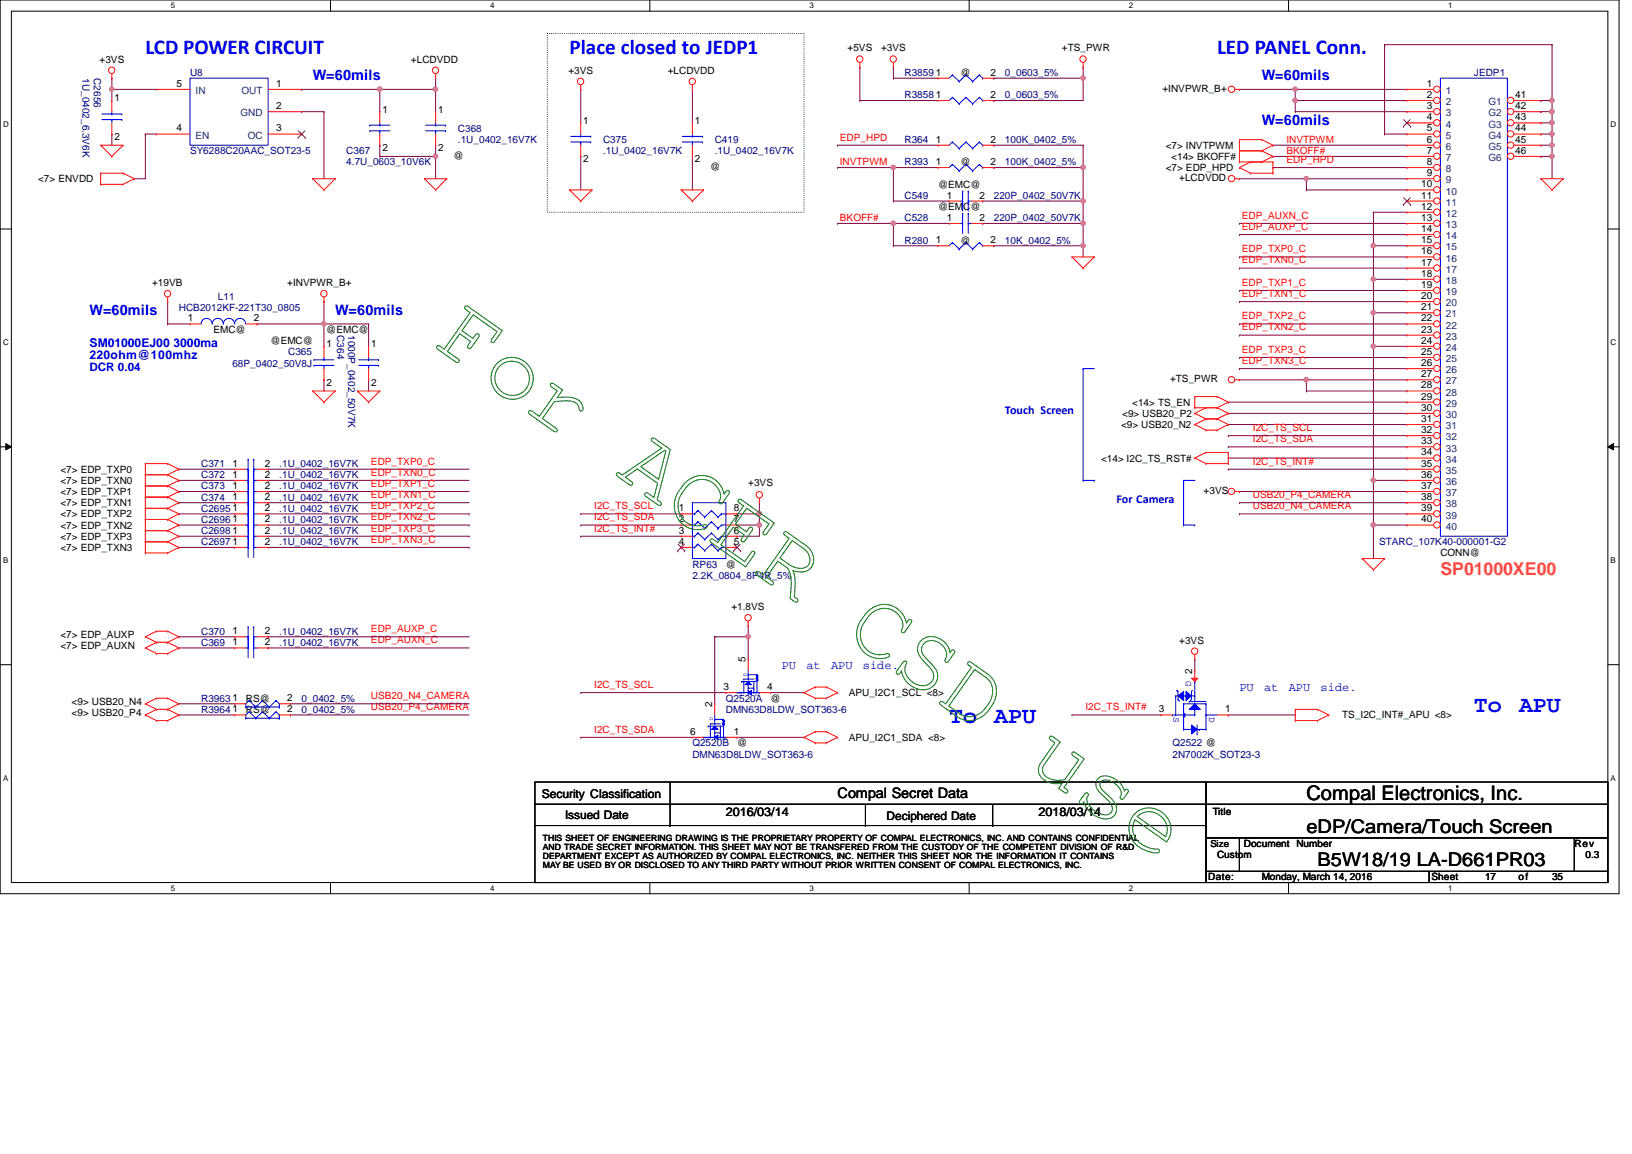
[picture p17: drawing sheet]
<svg xmlns="http://www.w3.org/2000/svg" width="297mm" height="210mm" viewBox="0 0 297 210" stroke-linecap="round" stroke-linejoin="round" font-family="sans-serif">
<defs><g id="words">
<g font-size="4.2" fill="#00f">
<text x="172.8" y="131.6">To</text>
<text x="181" y="131.6">APU</text>
<text x="268.3" y="129.5">To</text>
<text x="276.5" y="129.5">APU</text>
</g>
<g font-size="3.9" fill="#00f">
<text x="26.5" y="9.8">LCD POWER CIRCUIT</text>
<text x="103.7" y="9.8">Place closed to JEDP1</text>
<text x="221.5" y="9.8">LED PANEL Conn.</text>
</g>
<text font-size="3.6" x="237.8" y="145.5">Compal Electronics, Inc.</text>
<g font-size="3.4">
<text x="237.8" y="151.4">eDP/Camera/Touch Screen</text>
<text x="239.8" y="157.5">B5W18/19 LA-D661PR03</text>
</g>
<text font-size="3.2" fill="#ff8000" x="262.2" y="104.6">SP01000XE00</text>
<g font-size="2.6" fill="#00f">
<text x="56.9" y="14.6">W=60mils</text>
<text x="229.7" y="14.6">W=60mils</text>
<text x="229.7" y="22.7">W=60mils</text>
<text x="16.3" y="57.3">W=60mils</text>
<text x="61" y="57.3">W=60mils</text>
</g>
<text font-size="2.6" x="152.4" y="145.2">Compal Secret Data</text>
<g font-size="2.2" fill="#00f">
<text x="16.3" y="63">SM01000EJ00 3000ma</text>
<text x="16.3" y="65.3">220ohm@100mhz</text>
<text x="182.9" y="75.3">Touch Screen</text>
<text x="203.2" y="91.5">For Camera</text>
<text x="142.3" y="121.7">PU</text>
<text x="146.8" y="121.7">at</text>
<text x="151.3" y="121.7">APU</text>
<text x="157.1" y="121.7">side.</text>
<text x="225.6" y="125.8">PU</text>
<text x="230.1" y="125.8">at</text>
<text x="234.6" y="125.8">APU</text>
<text x="240.4" y="125.8">side.</text>
</g>
<g font-size="2.2">
<text x="98.6" y="145.1">Security Classification</text>
<text x="102.9" y="148.9">Issued Date</text>
<text x="132.1" y="148.3">2016/03/14</text>
<text x="161.4" y="149.1">Deciphered Date</text>
<text x="189" y="148.3">2018/03/14</text>
</g>
<text font-size="2.1" fill="#00f" x="16.3" y="67.5">DCR 0.04</text>
<g font-size="1.8">
<text x="18.1" y="11.4">+3VS</text>
<text x="74.8" y="11.4">+LCDVDD</text>
<text x="154.3" y="9.4">+5VS</text>
<text x="160.4" y="9.4">+3VS</text>
<text x="193.3" y="9.4">+TS_PWR</text>
<text x="32.1" y="15.8">5</text>
<text x="50.2" y="15.8">1</text>
<text x="103.5" y="13.4">+3VS</text>
<text x="121.5" y="13.4">+LCDVDD</text>
<text x="174.8" y="13.8">@</text>
<text x="180.3" y="17.8">2</text>
<text x="180.3" y="13.8">2</text>
<text x="211.6" y="16.7">+INVPWR_B+</text>
<text x="259.7" y="15.8">1</text>
<text x="259.7" y="17.8">2</text>
<text x="275.8" y="17.8">41</text>
<text x="20.8" y="18.5">1</text>
<text x="32.1" y="23.9">4</text>
<text x="50.2" y="23.9">3</text>
<text x="50.2" y="19.9">2</text>
<text x="69.6" y="20.5">1</text>
<text x="79.8" y="20.5">1</text>
<text x="106.2" y="22.5">1</text>
<text x="126.5" y="22.5">1</text>
<text x="259.7" y="19.9">3</text>
<text x="259.7" y="21.9">4</text>
<text x="259.7" y="23.9">5</text>
<text x="275.8" y="19.9">42</text>
<text x="275.8" y="21.9">43</text>
<text x="275.8" y="23.9">44</text>
<text x="20.8" y="25.4">2</text>
<text x="69.6" y="27.5">2</text>
<text x="79.8" y="27.5">2</text>
<text x="82.5" y="28.9">@</text>
<text x="106.2" y="29.5">2</text>
<text x="126.5" y="29.5">2</text>
<text x="170.3" y="26">1</text>
<text x="180.3" y="26">2</text>
<text x="212.2" y="27.1">&lt;7&gt; INVTPWM</text>
<text x="213.2" y="29.1">&lt;14&gt; BKOFF#</text>
<text x="259.7" y="26">6</text>
<text x="259.7" y="28">7</text>
<text x="275.8" y="26">45</text>
<text x="275.8" y="28">46</text>
<text x="6.9" y="33.1">&lt;7&gt; ENVDD</text>
<text x="129.3" y="30.9">@</text>
<text x="170.3" y="30">1</text>
<text x="170.7" y="34.2">@EMC@</text>
<text x="174.8" y="30.1">@</text>
<text x="180.3" y="30">2</text>
<text x="212.2" y="31.1">&lt;7&gt; EDP_HPD</text>
<text x="214.6" y="32.9">+LCDVDD</text>
<text x="258.7" y="34.1">10</text>
<text x="259.7" y="30">8</text>
<text x="259.7" y="32">9</text>
<text x="170.7" y="38.2">@EMC@</text>
<text x="172.3" y="40.2">1</text>
<text x="172.3" y="36.1">1</text>
<text x="178.3" y="40.2">2</text>
<text x="178.3" y="36.1">2</text>
<text x="258.7" y="36.1">11</text>
<text x="258.7" y="38.1">12</text>
<text x="258.7" y="40.2">13</text>
<text x="170.3" y="44.2">1</text>
<text x="174.8" y="44.3">@</text>
<text x="180.3" y="44.2">2</text>
<text x="258.7" y="42.2">14</text>
<text x="258.7" y="44.2">15</text>
<text x="258.7" y="46.3">16</text>
<text x="27.7" y="52">+19VB</text>
<text x="52.3" y="52">+INVPWR_B+</text>
<text x="258.7" y="48.3">17</text>
<text x="258.7" y="50.3">18</text>
<text x="258.7" y="52.4">19</text>
<text x="34.2" y="58.5">1</text>
<text x="46.2" y="58.5">2</text>
<text x="258.7" y="54.4">20</text>
<text x="258.7" y="56.4">21</text>
<text x="258.7" y="58.5">22</text>
<text x="38.9" y="60.6">EMC@</text>
<text x="49.2" y="62.6">@EMC@</text>
<text x="59.4" y="60.6">@EMC@</text>
<text x="59.4" y="63.2">1</text>
<text x="67.6" y="63.2">1</text>
<text x="258.7" y="60.5">23</text>
<text x="258.7" y="62.5">24</text>
<text x="258.7" y="64.6">25</text>
<text x="59.4" y="70.1">2</text>
<text x="67.6" y="70.1">2</text>
<text x="213" y="69.5">+TS_PWR</text>
<text x="258.7" y="66.6">26</text>
<text x="258.7" y="68.6">27</text>
<text x="258.7" y="70.7">28</text>
<text x="204" y="77.9">&lt;9&gt; USB20_N2</text>
<text x="204.3" y="75.8">&lt;9&gt; USB20_P2</text>
<text x="206.1" y="73.8">&lt;14&gt; TS_EN</text>
<text x="258.7" y="72.7">29</text>
<text x="258.7" y="74.7">30</text>
<text x="258.7" y="76.8">31</text>
<text x="200.4" y="83.9">&lt;14&gt; I2C_TS_RST#</text>
<text x="258.7" y="78.8">32</text>
<text x="258.7" y="80.8">33</text>
<text x="258.7" y="82.8">34</text>
<text x="11" y="86">&lt;7&gt; EDP_TXP0</text>
<text x="11" y="88">&lt;7&gt; EDP_TXN0</text>
<text x="42.3" y="84.9">1</text>
<text x="42.3" y="86.9">1</text>
<text x="42.3" y="88.9">1</text>
<text x="48.2" y="84.9">2</text>
<text x="48.2" y="86.9">2</text>
<text x="48.2" y="88.9">2</text>
<text x="136.2" y="88.4">+3VS</text>
<text x="219.1" y="89.8">+3VS</text>
<text x="258.7" y="84.9">35</text>
<text x="258.7" y="86.9">36</text>
<text x="258.7" y="88.9">37</text>
<text x="11" y="90">&lt;7&gt; EDP_TXP1</text>
<text x="11" y="92.1">&lt;7&gt; EDP_TXN1</text>
<text x="11" y="94.1">&lt;7&gt; EDP_TXP2</text>
<text x="42.3" y="91">1</text>
<text x="48.2" y="91">2</text>
<text x="48.2" y="93">2</text>
<text x="48.2" y="95">2</text>
<text x="123.6" y="93">1</text>
<text x="123.6" y="95">2</text>
<text x="133.6" y="93">8</text>
<text x="133.6" y="95">7</text>
<text x="258.7" y="91">38</text>
<text x="258.7" y="93">39</text>
<text x="258.7" y="95">40</text>
<text x="11" y="96.1">&lt;7&gt; EDP_TXN2</text>
<text x="11" y="98.2">&lt;7&gt; EDP_TXP3</text>
<text x="11" y="100.2">&lt;7&gt; EDP_TXN3</text>
<text x="48.2" y="99.1">2</text>
<text x="48.2" y="97.1">2</text>
<text x="123.6" y="97.1">3</text>
<text x="123.6" y="99.1">4</text>
<text x="133.6" y="97.1">6</text>
<text x="133.6" y="99.1">5</text>
<text x="262.2" y="101.2">CONN@</text>
<text x="132.1" y="103.3">@</text>
<text x="133.1" y="111">+1.8VS</text>
<text x="11" y="118.1">&lt;7&gt; EDP_AUXN</text>
<text x="11" y="116">&lt;7&gt; EDP_AUXP</text>
<text x="42.3" y="117.4">1</text>
<text x="42.3" y="115.4">1</text>
<text x="48.2" y="117.4">2</text>
<text x="48.2" y="115.4">2</text>
<text x="214.6" y="117.1">+3VS</text>
<text x="131.7" y="125.5">3</text>
<text x="135.7" y="120.5" transform="rotate(-90 135.7 120.5)">5</text>
<text x="139.7" y="125.5">4</text>
<text x="217" y="122.5" transform="rotate(-90 217 122.5)">2</text>
<text x="13" y="128.2">&lt;9&gt; USB20_N4</text>
<text x="13" y="130.3">&lt;9&gt; USB20_P4</text>
<text x="44.7" y="129.7">RS@</text>
<text x="44.7" y="127.6">RS@</text>
<text x="52.3" y="129.6">2</text>
<text x="52.3" y="127.6">2</text>
<text x="129.6" y="128.6" transform="rotate(-90 129.6 128.6)">2</text>
<text x="140.2" y="127.6">@</text>
<text x="154.5" y="126.6">APU_I2C1_SCL &lt;8&gt;</text>
<text x="210.9" y="129.6">3</text>
<text x="223" y="129.6">1</text>
<text x="244.3" y="130.7">TS_I2C_INT#_APU &lt;8&gt;</text>
<text x="125.6" y="133.6">6</text>
<text x="133.6" y="133.6">1</text>
<text x="134.2" y="135.8">@</text>
<text x="154.5" y="134.7">APU_I2C1_SDA &lt;8&gt;</text>
<text x="220.7" y="148.2">Title</text>
<text x="226.4" y="154.1">Document Number</text>
<text x="286.6" y="154.1">Rev</text>
<text x="219.9" y="160.1">Date:</text>
<text x="221.5" y="156.1">Custom</text>
<text x="229.7" y="160.1">Monday, March 14, 2016</text>
<text x="260.6" y="160.1">Sheet</text>
<text x="270.3" y="160.1">17</text>
<text x="276.4" y="160.1">of</text>
<text x="282.5" y="160.1">35</text>
<text x="288.6" y="156.1">0.3</text>
</g>
<g font-size="1.8" fill="#000080">
<text x="15" y="14.2" transform="rotate(90 15 14.2)">1U_0402_6.3V6K</text>
<text x="17.1" y="14.2" transform="rotate(90 17.1 14.2)">C2656</text>
<text x="34.6" y="13.8">U8</text>
<text x="164.6" y="17.9">R38581</text>
<text x="164.6" y="13.8">R38591</text>
<text x="182.9" y="17.9">0_0603_5%</text>
<text x="182.9" y="13.8">0_0603_5%</text>
<text x="268.3" y="13.8">JEDP1</text>
<text x="34.6" y="28.1">SY6288C20AAC_SOT23-5</text>
<text x="63" y="28.1">C367</text>
<text x="83.4" y="24">C368</text>
<text x="83.4" y="26">.1U_0402_16V7K</text>
<text x="109.8" y="26">C375</text>
<text x="109.8" y="28.1">.1U_0402_16V7K</text>
<text x="130.1" y="26">C419</text>
<text x="130.1" y="28.1">.1U_0402_16V7K</text>
<text x="164.6" y="26">R364</text>
<text x="182.9" y="26">100K_0402_5%</text>
<text x="63" y="30.1">4.7U_0603_10V6K</text>
<text x="164.6" y="30.1">R393</text>
<text x="182.9" y="30.1">100K_0402_5%</text>
<text x="164.6" y="40.3">C528</text>
<text x="164.6" y="36.2">C549</text>
<text x="180.9" y="40.3">220P_0402_50V7K</text>
<text x="180.9" y="36.2">220P_0402_50V7K</text>
<text x="164.6" y="44.3">R280</text>
<text x="182.9" y="44.3">10K_0402_5%</text>
<text x="32.6" y="56.5">HCB2012KF-221T30_0805</text>
<text x="39.7" y="54.5">L11</text>
<text x="52.4" y="64.6">C365</text>
<text x="61.3" y="61" transform="rotate(90 61.3 61)">C364</text>
<text x="63.4" y="61" transform="rotate(90 63.4 61)">1000P_0402_50V7K</text>
<text x="42.3" y="66.7">68P_0402_50V8J</text>
<text x="36.6" y="85">C371</text>
<text x="36.6" y="87">C372</text>
<text x="36.6" y="89">C373</text>
<text x="50.8" y="85">.1U_0402_16V7K</text>
<text x="50.8" y="87">.1U_0402_16V7K</text>
<text x="50.8" y="89">.1U_0402_16V7K</text>
<text x="36.6" y="91.1">C374</text>
<text x="36.6" y="93.1">C26951</text>
<text x="36.6" y="95.1">C26961</text>
<text x="50.8" y="91.1">.1U_0402_16V7K</text>
<text x="50.8" y="93.1">.1U_0402_16V7K</text>
<text x="50.8" y="95.1">.1U_0402_16V7K</text>
<text x="36.6" y="99.2">C26971</text>
<text x="36.6" y="97.2">C26981</text>
<text x="50.8" y="99.2">.1U_0402_16V7K</text>
<text x="50.8" y="97.2">.1U_0402_16V7K</text>
<text x="251" y="99.2">STARC_107K40-000001-G2</text>
<text x="126" y="103.3">RP63</text>
<text x="126" y="105.3">2.2K_0804_8P4R_5%</text>
<text x="36.6" y="117.5">C369</text>
<text x="36.6" y="115.4">C370</text>
<text x="50.8" y="117.5">.1U_0402_16V7K</text>
<text x="50.8" y="115.4">.1U_0402_16V7K</text>
<text x="36.6" y="129.7">R39641</text>
<text x="36.6" y="127.6">R39631</text>
<text x="54.9" y="129.7">0_0402_5%</text>
<text x="54.9" y="127.6">0_0402_5%</text>
<text x="132.1" y="127.6">Q2520A</text>
<text x="132.1" y="129.7">DMN63D8LDW_SOT363-6</text>
<text x="126" y="135.8">Q2520B</text>
<text x="126" y="137.8">DMN63D8LDW_SOT363-6</text>
<text x="213.4" y="135.8">Q2522 @</text>
<text x="213.4" y="137.8">2N7002K_SOT23-3</text>
</g>
<g font-size="1.8" fill="#004080">
<text x="35.6" y="17.1">IN</text>
<text x="44" y="17.1">OUT</text>
<text x="263.2" y="17.1">1</text>
<text x="43.8" y="21.2">GND</text>
<text x="263.2" y="19.1">2</text>
<text x="263.2" y="21.2">3</text>
<text x="263.2" y="23.2">4</text>
<text x="270.9" y="19.1">G1</text>
<text x="270.9" y="21.2">G2</text>
<text x="270.9" y="23.2">G3</text>
<text x="35.6" y="25.2">EN</text>
<text x="45.1" y="25.2">OC</text>
<text x="263.2" y="25.2">5</text>
<text x="263.2" y="27.3">6</text>
<text x="263.2" y="29.3">7</text>
<text x="270.9" y="25.2">G4</text>
<text x="270.9" y="27.3">G5</text>
<text x="270.9" y="29.3">G6</text>
<text x="263.2" y="31.3">8</text>
<text x="263.2" y="33.4">9</text>
<text x="263.2" y="35.4">10</text>
<text x="263.2" y="37.4">11</text>
<text x="263.2" y="39.5">12</text>
<text x="263.2" y="41.5">13</text>
<text x="263.2" y="43.5">14</text>
<text x="263.2" y="45.6">15</text>
<text x="263.2" y="47.6">16</text>
<text x="263.2" y="49.6">17</text>
<text x="263.2" y="51.6">18</text>
<text x="263.2" y="53.7">19</text>
<text x="263.2" y="55.7">20</text>
<text x="263.2" y="57.7">21</text>
<text x="263.2" y="59.8">22</text>
<text x="263.2" y="61.8">23</text>
<text x="263.2" y="63.8">24</text>
<text x="263.2" y="65.9">25</text>
<text x="263.2" y="67.9">26</text>
<text x="263.2" y="69.9">27</text>
<text x="263.2" y="72">28</text>
<text x="263.2" y="74">29</text>
<text x="263.2" y="76">30</text>
<text x="263.2" y="78.1">31</text>
<text x="263.2" y="80.1">32</text>
<text x="263.2" y="82.1">33</text>
<text x="263.2" y="84.2">34</text>
<text x="263.2" y="86.2">35</text>
<text x="263.2" y="88.2">36</text>
<text x="263.2" y="90.3">37</text>
<text x="263.2" y="92.3">38</text>
<text x="263.2" y="94.3">39</text>
<text x="263.2" y="96.4">40</text>
</g>
<g font-size="1.8" fill="#f00">
<text x="152.9" y="25.6">EDP_HPD</text>
<text x="234.1" y="26">INVTPWM</text>
<text x="234.1" y="28">BKOFF#</text>
<text x="234.1" y="29.6">EDP_HPD</text>
<text x="152.9" y="30.1">INVTPWM</text>
<text x="152.9" y="40.2">BKOFF#</text>
<text x="226" y="39.8">EDP_AUXN_C</text>
<text x="226" y="41.8">EDP_AUXP_C</text>
<text x="226" y="45.9">EDP_TXP0_C</text>
<text x="226" y="47.9">EDP_TXN0_C</text>
<text x="226" y="52">EDP_TXP1_C</text>
<text x="226" y="54">EDP_TXN1_C</text>
<text x="226" y="58.1">EDP_TXP2_C</text>
<text x="226" y="60.1">EDP_TXN2_C</text>
<text x="226" y="64.2">EDP_TXP3_C</text>
<text x="226" y="66.2">EDP_TXN3_C</text>
<text x="228" y="80.4">I2C_TS_SDA</text>
<text x="228" y="78.4">I2C_TS_SCL</text>
<text x="67.5" y="84.5">EDP_TXP0_C</text>
<text x="67.5" y="86.5">EDP_TXN0_C</text>
<text x="67.5" y="88.6">EDP_TXP1_C</text>
<text x="228" y="84.5">I2C_TS_INT#</text>
<text x="67.5" y="90.6">EDP_TXN1_C</text>
<text x="67.5" y="92.6">EDP_TXP2_C</text>
<text x="67.5" y="94.7">EDP_TXN2_C</text>
<text x="108.2" y="92.6">I2C_TS_SCL</text>
<text x="108.2" y="94.7">I2C_TS_SDA</text>
<text x="228" y="92.6">USB20_N4_CAMERA</text>
<text x="228" y="90.6">USB20_P4_CAMERA</text>
<text x="67.5" y="96.7">EDP_TXP3_C</text>
<text x="67.5" y="98.7">EDP_TXN3_C</text>
<text x="108.2" y="96.7">I2C_TS_INT#</text>
<text x="67.5" y="117">EDP_AUXN_C</text>
<text x="67.5" y="115">EDP_AUXP_C</text>
<text x="108.2" y="125.1">I2C_TS_SCL</text>
<text x="67.5" y="129.2">USB20_P4_CAMERA</text>
<text x="67.5" y="127.2">USB20_N4_CAMERA</text>
<text x="197.6" y="129.2">I2C_TS_INT#</text>
<text x="108.2" y="133.3">I2C_TS_SDA</text>
</g>
<g font-size="1.7" fill="#00f">
<text x="215.8" y="124" transform="rotate(90 215.8 124)">G</text>
<text x="213.6" y="130.5" transform="rotate(90 213.6 130.5)">S</text>
<text x="220.1" y="130.5" transform="rotate(90 220.1 130.5)">D</text>
</g>
<text font-size="1.7" x="220.3" y="154">Size</text>
<g font-size="1.6">
<text x="98.8" y="154.6">AND TRADE SECRET INFORMATION. THIS SHEET MAY NOT BE TRANSFERED FROM THE CUSTODY OF THE COMPETENT DIVISION OF R&amp;D</text>
<text x="98.8" y="153">THIS SHEET OF ENGINEERING DRAWING IS THE PROPRIETARY PROPERTY OF COMPAL ELECTRONICS, INC. AND CONTAINS CONFIDENTIAL</text>
<text x="98.8" y="156.3">DEPARTMENT EXCEPT AS AUTHORIZED BY COMPAL ELECTRONICS, INC. NEITHER THIS SHEET NOR THE INFORMATION IT CONTAINS</text>
<text x="98.8" y="157.9">MAY BE USED BY OR DISCLOSED TO ANY THIRD PARTY WITHOUT PRIOR WRITTEN CONSENT OF COMPAL ELECTRONICS, INC.</text>
</g>
<g font-size="1.4">
<text x="31.1" y="1.5">5</text>
<text x="89.2" y="1.5">4</text>
<text x="147.3" y="1.5">3</text>
<text x="205.4" y="1.5">2</text>
<text x="263.6" y="1.5">1</text>
<text x=".5" y="23.2">D</text>
<text x="293.2" y="23.2">D</text>
<text x=".5" y="62.8">C</text>
<text x="293.2" y="62.8">C</text>
<text x=".5" y="102.4">B</text>
<text x="293.2" y="102.4">B</text>
<text x=".5" y="142">A</text>
<text x="293.2" y="142">A</text>
<text x="31.1" y="162.1">5</text>
<text x="89.2" y="162.1">4</text>
<text x="147.3" y="162.1">3</text>
<text x="205.4" y="162.1">2</text>
<text x="263.6" y="162.1">1</text>
</g>
<g font-size="1" fill="#00f">
<text x="134.5" y="126" transform="rotate(90 134.5 126)">D</text>
<text x="135.3" y="122.3" transform="rotate(90 135.3 122.3)">G</text>
<text x="137.5" y="126" transform="rotate(90 137.5 126)">S</text>
<text x="129.2" y="130.5" transform="rotate(90 129.2 130.5)">G</text>
<text x="128.4" y="134.1" transform="rotate(90 128.4 134.1)">D</text>
<text x="131.4" y="134.1" transform="rotate(90 131.4 134.1)">S</text>
</g>
</g></defs>
<path d="M0 0h294.7v162.6h-294.7zM2.1 2h290.5v158.5h-290.5z" fill="none" stroke="#000" stroke-width=".18"/>
<g fill="#fff">
<path d="M31.1 .2h.8v1.6h-.8z"/>
<path d="M31.1 160.7h.8v1.6h-.8z"/>
</g>
<path d="M60.2 0v2M60.2 160.5v2.1" fill="none" stroke="#000" stroke-width=".18"/>
<g fill="#fff">
<path d="M89.2 .2h.8v1.6h-.8z"/>
<path d="M89.2 160.7h.8v1.6h-.8z"/>
</g>
<path d="M118.3 0v2M118.3 160.5v2.1" fill="none" stroke="#000" stroke-width=".18"/>
<g fill="#fff">
<path d="M147.3 .2h.8v1.6h-.8z"/>
<path d="M147.3 160.7h.8v1.6h-.8z"/>
</g>
<path d="M176.4 0v2M176.4 160.5v2.1" fill="none" stroke="#000" stroke-width=".18"/>
<g fill="#fff">
<path d="M205.4 .2h.8v1.6h-.8z"/>
<path d="M205.4 160.7h.8v1.6h-.8z"/>
</g>
<path d="M234.5 0v2M234.5 160.5v2.1" fill="none" stroke="#000" stroke-width=".18"/>
<g fill="#fff">
<path d="M263.6 .2h.7v1.6h-.7z"/>
<path d="M263.6 160.7h.7v1.6h-.7z"/>
<path d="M.5 21.8h1.1v1.7h-1.1z"/>
<path d="M293.2 21.8h1v1.7h-1z"/>
<path d="M.5 61.5h1.1v1.6h-1.1z"/>
<path d="M293.2 61.5h1v1.6h-1z"/>
</g>
<path d="M0 41.7h2.1M292.6 41.7h2.1" fill="none" stroke="#000" stroke-width=".18"/>
<g fill="#fff">
<path d="M.5 101.1h1v1.6h-1z"/>
<path d="M293.2 101.1h.9v1.6h-.9z"/>
</g>
<path d="M0 81.3h2.1M1.1 80.7l1 .6-1 .5zM292.6 81.3l1.1-.6v1.1zM292.6 81.3h2.1" fill="none" stroke="#000" stroke-width=".18"/>
<path d="M1.1 80.7l1 .6-1 .5zM292.6 81.3l1.1-.6v1.1z" fill="#000"/>
<g fill="#fff">
<path d="M.5 140.7h1v1.6h-1z"/>
<path d="M293.2 140.7h.9v1.6h-.9z"/>
</g>
<path d="M0 120.9h2.1M292.6 120.9h2.1" fill="none" stroke="#000" stroke-width=".18"/>
<path d="M197.1 67.1h.1M197.1 67.1h2.1M197.1 67.1v20.3M197.1 87.4h.1M197.1 87.4h2.1M199.2 87.4h.1M215.4 87.4h.1M215.4 95.5h.1M215.4 87.4h2.1M215.4 95.5h2.1M215.4 87.4v8.1M217.5 95.5h.1" fill="none" stroke="#00f" stroke-width=".18"/>
<path d="M99.6 6.1h46.7v32.5h-46.7z" fill="none" stroke="#000" stroke-width=".18" stroke-dasharray="0 .3"/>
<g fill="none" stroke="#800040" stroke-width=".18">
<path d="M105.7 16.3h.1M105.7 16.3v6.1M126 16.3h.1M126 16.3v6.1M24.4 32.5h.1M26.5 24.4h.1M26.5 24.4h2M26.5 24.4v8.1h-2.1M105.7 28.4h.1M105.7 28.4v6.1M126 28.4h.1M126 28.4v6.1"/>
<path d="M152.4 26.4h.1M152.4 26.4h18.3M180.9 26.4h.1M180.9 26.4h16.2M197.1 26.4h.1M197.1 26.4v4.1M46.8 58.9h.1M46.8 58.9h20.3M59 54.9h.1M59 58.9h.1M59 54.9v8.1M67.1 58.9h.1"/>
<path d="M67.1 58.9v4.1M250 50.8h.1M250 50.8v6.1M59 69.1h.1M59 69.1v2M67.1 69.1h.1M67.1 69.1v2"/>
</g>
<circle cx="58.9" cy="58.9" r=".4" fill="#f0f"/>
<circle cx="58.9" cy="58.9" r=".4" fill="none" stroke="#f0f" stroke-width=".18"/>
<path d="M69.1 16.3h.1M69.1 16.3h10.2M79.3 28.4h.1M79.3 28.4v4.1M30.5 54.9h.1M30.5 58.9h.1M30.5 54.9v4M30.5 58.9h4.1" fill="none" stroke="#800040" stroke-width=".18"/>
<circle cx="79.3" cy="16.2" r=".4" fill="#f0f"/>
<circle cx="79.3" cy="16.2" r=".4" fill="none" stroke="#f0f" stroke-width=".18"/>
<circle cx="69.1" cy="16.2" r=".4" fill="#f0f"/>
<circle cx="69.1" cy="16.2" r=".4" fill="none" stroke="#f0f" stroke-width=".18"/>
<g fill="none" stroke="#800040" stroke-width=".18">
<path d="M54.9 16.3h.1M54.9 16.3h14.2M69.1 16.3h.1M69.1 16.3v4M79.3 16.3h.1M79.3 14.2h.1M79.3 14.2v6.1M54.9 20.3h.1M54.9 20.3h4.1M59 20.3h.1M59 20.3v12.2M69.1 26.4h.1"/>
<path d="M69.1 28.4h.1M69.1 26.4v2M69.1 28.4h10.2"/>
</g>
<circle cx="79.3" cy="28.4" r=".4" fill="#f0f"/>
<circle cx="79.3" cy="28.4" r=".4" fill="none" stroke="#f0f" stroke-width=".18"/>
<path d="M20.4 16.3h.1M20.4 16.3h8.1M79.3 26.4h.1M79.3 26.4v2" fill="none" stroke="#800040" stroke-width=".18"/>
<circle cx="20.3" cy="16.2" r=".4" fill="#f0f"/>
<circle cx="20.3" cy="16.2" r=".4" fill="none" stroke="#f0f" stroke-width=".18"/>
<path d="M20.4 14.2h.1M20.4 16.3h.1M20.4 14.2v4.1M20.4 24.4h.1M20.4 24.4v2M178.9 36.6h.1M178.9 36.6h18.2" fill="none" stroke="#800040" stroke-width=".18"/>
<circle cx="197.1" cy="36.5" r=".4" fill="#f0f"/>
<circle cx="197.1" cy="36.5" r=".4" fill="none" stroke="#f0f" stroke-width=".18"/>
<g fill="none" stroke="#800040" stroke-width=".18">
<path d="M197.1 36.6h.1M197.1 36.6v4h-18.2M152.4 40.6h.1M152.4 40.6h20.4M162.6 40.6h.1M162.6 44.7h.1M162.6 44.7h8.1M162.6 40.6v4.1M178.9 40.6h.1M180.9 44.7h.1M180.9 44.7h16.2M197.1 44.7h.1"/>
<path d="M197.1 44.7v2"/>
</g>
<circle cx="162.6" cy="40.6" r=".4" fill="#f0f"/>
<circle cx="162.6" cy="40.6" r=".4" fill="none" stroke="#f0f" stroke-width=".18"/>
<path d="M197.1 40.6h.1M197.1 40.6v4.1" fill="none" stroke="#800040" stroke-width=".18"/>
<circle cx="197.1" cy="44.7" r=".4" fill="#f0f"/>
<circle cx="197.1" cy="44.7" r=".4" fill="none" stroke="#f0f" stroke-width=".18"/>
<circle cx="197.1" cy="40.6" r=".4" fill="#f0f"/>
<circle cx="197.1" cy="40.6" r=".4" fill="none" stroke="#f0f" stroke-width=".18"/>
<path d="M162.6 30.5h.1M162.6 30.5h8.1M180.9 30.5h.1M180.9 30.5h16.2" fill="none" stroke="#800040" stroke-width=".18"/>
<circle cx="197.1" cy="30.5" r=".4" fill="#f0f"/>
<circle cx="197.1" cy="30.5" r=".4" fill="none" stroke="#f0f" stroke-width=".18"/>
<path d="M152.4 30.5h.1M152.4 30.5h10.2M162.6 36.6h.1M162.6 30.5h.1M162.6 36.6h10.2M162.6 30.5v6.1M197.1 30.5h.1M197.1 30.5v6.1" fill="none" stroke="#800040" stroke-width=".18"/>
<circle cx="162.6" cy="30.5" r=".4" fill="#f0f"/>
<circle cx="162.6" cy="30.5" r=".4" fill="none" stroke="#f0f" stroke-width=".18"/>
<g fill="none" stroke="#800040" stroke-width=".18">
<path d="M180.9 18.3h.1M180.9 14.2h.1M180.9 14.2h16.2M197.1 14.2h.1M197.1 14.2v4.1h-16.2M32.6 130h.1M32.6 130h10.1M32.6 128h10.1M42.7 128h.1M52.9 130h.1M52.9 128h.1M52.9 130h32.5"/>
<path d="M52.9 128h32.5"/>
</g>
<circle cx="197.1" cy="14.2" r=".4" fill="#f0f"/>
<circle cx="197.1" cy="14.2" r=".4" fill="none" stroke="#f0f" stroke-width=".18"/>
<g fill="none" stroke="#800040" stroke-width=".18">
<path d="M197.1 12.2h.1M197.1 12.2v2M282.5 18.3h.1M282.5 18.3v2M231.7 26.4h.1M231.7 28.4h.1M231.7 30.5h.1M231.7 26.4h24.4M231.7 28.4h24.4M231.7 30.5h24.4M250 63h.1M250 63h6.1"/>
<path d="M250 87.4h.1M250 87.4v8.1"/>
</g>
<circle cx="282.5" cy="18.3" r=".4" fill="#f0f"/>
<circle cx="282.5" cy="18.3" r=".4" fill="none" stroke="#f0f" stroke-width=".18"/>
<path d="M225.6 16.3h.1M225.6 16.3h10.2M235.8 16.3h.1M235.8 16.3v2M280.5 18.3h.1M280.5 18.3h2M235.8 20.3h.1M235.8 20.3h20.3" fill="none" stroke="#800040" stroke-width=".18"/>
<circle cx="235.7" cy="16.2" r=".4" fill="#f0f"/>
<circle cx="235.7" cy="16.2" r=".4" fill="none" stroke="#f0f" stroke-width=".18"/>
<path d="M235.8 16.3h.1M235.8 18.3h.1M235.8 16.3h20.3M235.8 18.3v2M280.5 20.3h.1M280.5 20.3h2M282.5 28.4h.1M282.5 22.4h.1M282.5 22.4v2M282.5 28.4v4.1" fill="none" stroke="#800040" stroke-width=".18"/>
<circle cx="282.5" cy="24.4" r=".4" fill="#f0f"/>
<circle cx="282.5" cy="24.4" r=".4" fill="none" stroke="#f0f" stroke-width=".18"/>
<path d="M282.5 20.3h.1M282.5 20.3v2.1" fill="none" stroke="#800040" stroke-width=".18"/>
<circle cx="282.5" cy="22.3" r=".4" fill="#f0f"/>
<circle cx="282.5" cy="22.3" r=".4" fill="none" stroke="#f0f" stroke-width=".18"/>
<circle cx="282.5" cy="20.3" r=".4" fill="#f0f"/>
<circle cx="282.5" cy="20.3" r=".4" fill="none" stroke="#f0f" stroke-width=".18"/>
<path d="M235.8 18.3h.1M235.8 18.3h20.3M280.5 22.4h.1M280.5 24.4h.1M280.5 26.4h.1M280.5 22.4h2M280.5 24.4h2M282.5 24.4h.1M282.5 24.4v2h-2" fill="none" stroke="#800040" stroke-width=".18"/>
<circle cx="235.7" cy="18.3" r=".4" fill="#f0f"/>
<circle cx="235.7" cy="18.3" r=".4" fill="none" stroke="#f0f" stroke-width=".18"/>
<path d="M282.5 26.4h.1M282.5 26.4v2" fill="none" stroke="#800040" stroke-width=".18"/>
<circle cx="282.5" cy="28.4" r=".4" fill="#f0f"/>
<circle cx="282.5" cy="28.4" r=".4" fill="none" stroke="#f0f" stroke-width=".18"/>
<circle cx="282.5" cy="26.4" r=".4" fill="#f0f"/>
<circle cx="282.5" cy="26.4" r=".4" fill="none" stroke="#f0f" stroke-width=".18"/>
<path d="M280.5 28.4h.1M280.5 28.4h2M225.6 93.5h.1M225.6 89.4h.1M225.6 91.4h.1M225.6 93.5h30.5M225.6 89.4h30.5M225.6 91.4h30.5M250 95.5h.1M250 95.5h6.1M250 95.5v6.1" fill="none" stroke="#800040" stroke-width=".18"/>
<circle cx="250" cy="95.5" r=".4" fill="#f0f"/>
<circle cx="250" cy="95.5" r=".4" fill="none" stroke="#f0f" stroke-width=".18"/>
<path d="M252 8.1h.1M252 8.1h30.5M252 8.1v16.3M237.8 32.5h.1M237.8 34.5h.1M237.8 32.5h18.3M237.8 34.5h18.3M237.8 32.5v2" fill="none" stroke="#800040" stroke-width=".18"/>
<circle cx="237.8" cy="32.5" r=".4" fill="#f0f"/>
<circle cx="237.8" cy="32.5" r=".4" fill="none" stroke="#f0f" stroke-width=".18"/>
<path d="M282.5 8.1h.1M282.5 8.1v10.2M225.6 32.5h.1M225.6 32.5h12.2M250 38.6h.1M250 38.6h6.1M250 38.6v6.1" fill="none" stroke="#800040" stroke-width=".18"/>
<circle cx="250" cy="44.7" r=".4" fill="#f0f"/>
<circle cx="250" cy="44.7" r=".4" fill="none" stroke="#f0f" stroke-width=".18"/>
<path d="M225.6 40.6h.1M225.6 42.7h.1M225.6 40.6h30.5M225.6 42.7h30.5M250 44.7h.1M250 44.7h6.1M250 44.7v6.1" fill="none" stroke="#800040" stroke-width=".18"/>
<circle cx="250" cy="50.8" r=".4" fill="#f0f"/>
<circle cx="250" cy="50.8" r=".4" fill="none" stroke="#f0f" stroke-width=".18"/>
<path d="M225.6 46.7h.1M225.6 48.8h.1M225.6 46.7h30.5M225.6 48.8h30.5M250 50.8h.1M250 56.9h.1M250 50.8h6.1M250 56.9v6.1" fill="none" stroke="#800040" stroke-width=".18"/>
<circle cx="250" cy="56.9" r=".4" fill="#f0f"/>
<circle cx="250" cy="56.9" r=".4" fill="none" stroke="#f0f" stroke-width=".18"/>
<path d="M225.6 52.8h.1M225.6 54.9h.1M225.6 52.8h30.5M225.6 54.9h30.5M250 56.9h.1M250 56.9h6.1M225.6 69.1h.1M225.6 69.1h30.5M237.8 69.1h.1M237.8 71.1h.1M237.8 69.1v2M237.8 71.1h18.3" fill="none" stroke="#800040" stroke-width=".18"/>
<circle cx="237.8" cy="69.1" r=".4" fill="#f0f"/>
<circle cx="237.8" cy="69.1" r=".4" fill="none" stroke="#f0f" stroke-width=".18"/>
<path d="M223.6 73.2h.1M223.6 75.2h.1M223.6 77.2h.1M223.6 73.2h32.5M223.6 75.2h32.5M223.6 77.2h32.5M250 63h.1M250 63v24.4M250 87.4h.1M250 87.4h6.1" fill="none" stroke="#800040" stroke-width=".18"/>
<circle cx="250" cy="87.3" r=".4" fill="#f0f"/>
<circle cx="250" cy="87.3" r=".4" fill="none" stroke="#f0f" stroke-width=".18"/>
<circle cx="250" cy="63" r=".4" fill="#f0f"/>
<circle cx="250" cy="63" r=".4" fill="none" stroke="#f0f" stroke-width=".18"/>
<g fill="none" stroke="#800040" stroke-width=".18">
<path d="M156.5 18.3h.1M156.5 12.2h.1M156.5 18.3h14.2M156.5 12.2v6.1M162.6 12.2h.1M162.6 14.2h.1M162.6 12.2v2M162.6 14.2h8.1M252 24.4h.1M252 24.4h4.1M223.6 79.2h.1M223.6 79.2h32.5"/>
<path d="M32.6 85.3h.1M32.6 91.4h.1M32.6 89.4h.1M32.6 87.4h.1M32.6 85.3h10.1M32.6 91.4h10.1M32.6 89.4h10.1M32.6 87.4h10.1M48.8 85.3h.1M48.8 87.4h.1M48.8 89.4h.1M48.8 91.4h.1"/>
<path d="M48.8 85.3h36.6M48.8 91.4h36.6M48.8 89.4h36.6M48.8 87.4h36.6M105.7 93.5h.1M105.7 95.5h.1M105.7 93.5h18.3M105.7 95.5h18.3M134.2 93.5h.1M138.2 91.4h.1M138.2 91.4v2.1h-4M223.6 83.3h.1"/>
<path d="M223.6 85.3h.1M223.6 81.3h.1M223.6 85.3h32.5M223.6 83.3h32.5M223.6 81.3h32.5M32.6 117.9h.1M32.6 115.8h.1M32.6 117.9h10.1M32.6 115.8h10.1M48.8 117.9h.1M48.8 115.8h.1M48.8 117.9h36.6"/>
<path d="M48.8 115.8h36.6"/>
</g>
<circle cx="138.2" cy="93.4" r=".4" fill="#f0f"/>
<circle cx="138.2" cy="93.4" r=".4" fill="none" stroke="#f0f" stroke-width=".18"/>
<path d="M134.2 95.5h.1M134.2 95.5h4" fill="none" stroke="#800040" stroke-width=".18"/>
<circle cx="138.2" cy="95.5" r=".4" fill="#f0f"/>
<circle cx="138.2" cy="95.5" r=".4" fill="none" stroke="#f0f" stroke-width=".18"/>
<path d="M138.2 93.5h.1M138.2 93.5v2M136.2 113.8h.1M136.2 113.8v2M105.7 126h.1M105.7 134.1h.1M105.7 126h26.4M105.7 134.1h20.3M134.2 134.1h.1M134.2 134.1h12.1M140.2 126h.1M140.2 126h6.1" fill="none" stroke="#800040" stroke-width=".18"/>
<circle cx="136.2" cy="115.8" r=".4" fill="#f0f"/>
<circle cx="136.2" cy="115.8" r=".4" fill="none" stroke="#f0f" stroke-width=".18"/>
<g fill="none" stroke="#800040" stroke-width=".18">
<path d="M225.6 58.9h.1M225.6 58.9h30.5M225.6 61h.1M225.6 65h.1M225.6 67.1h.1M225.6 61h30.5M225.6 65h30.5M225.6 67.1h30.5M32.6 93.5h.1M32.6 95.5h.1M32.6 97.5h.1M32.6 99.6h.1"/>
<path d="M32.6 97.5h10.1M32.6 93.5h10.1M32.6 95.5h10.1M32.6 99.6h10.1M48.8 97.5h36.6M48.8 93.5h36.6M48.8 95.5h36.6M48.8 99.6h36.6M85.4 93.5h.1M85.4 95.5h.1M85.4 97.5h.1M85.4 99.6h.1"/>
<path d="M105.7 97.5h.1M105.7 97.5h18.3M134.2 97.5h.1M138.2 95.5h.1M138.2 95.5v2h-4M130.1 115.8h.1M130.1 115.8h6.1M130.1 115.8v12.2M136.2 115.8h.1M136.2 115.8v4.1M217.5 119.9h.1M217.5 119.9v2"/>
<path d="M195.1 130h.1M195.1 130h16.3M223.6 130h.1M223.6 130h12.2"/>
</g>
<g fill="none" stroke="#f00" stroke-width=".18">
<path d="M20.4 14.2h.1M20.4 18.3h.1M20.4 13.4v.8M20.4 18.3v2M79.3 14.2h.1M79.3 13.4v.8M105.7 16.3h.1M105.7 15.5v.8M126 16.3h.1M126 15.5v.8M156.5 12.2h.1M156.5 11.4v.8"/>
<path d="M162.6 12.2h.1M162.6 11.4v.8M197.1 12.2h.1M197.1 11.4v.8M224.8 16.3h.8M225.6 16.3h.1M18.3 31.5h.1M18.3 33.5h.1M18.3 26.4h.1M18.3 33.5h4.1M18.3 31.5h4.1M18.3 31.5v2"/>
<path d="M18.3 26.4h4.1M18.3 26.4l2.1 2M20.4 28.4h.1M20.4 24.4h.1M20.4 22.4v2M22.4 33.5h.1M22.4 31.5h.1M22.4 26.4h.1M22.4 31.5l2 1M22.4 26.4l-2 2M24.4 32.5h.1M24.4 32.5l-2 1"/>
<path d="M56.9 32.5h.1M56.9 32.5h4.1M56.9 32.5l2.1 2M59 34.5h.1M61 32.5h.1M61 32.5l-2 2M69.1 20.3h.1M69.1 26.4h.1M69.1 20.3v2.1M69.1 24.4v2M77.3 32.5h.1M77.3 32.5h4"/>
<path d="M77.3 32.5l2 2M79.3 34.5h.1M79.3 20.3h.1M79.3 26.4h.1M79.3 20.3v2.1M79.3 24.4v2M81.3 32.5h.1M81.3 32.5l-2 2M103.7 34.5h.1M103.7 34.5h4M103.7 34.5l2 2.1M105.7 36.6h.1"/>
<path d="M107.7 34.5h.1M107.7 34.5l-2 2.1M124 34.5h.1M124 34.5h4.1M124 34.5l2 2.1M126 36.6h.1M128.1 34.5h.1M128.1 34.5l-2.1 2.1M170.7 26.4h.1M170.7 26.4h2.1M178.9 26.4h2M180.9 26.4h.1"/>
<path d="M224.8 32.5h.8M225.6 30.5h.1M225.6 27.4h.1M225.6 29.5h.1M225.6 25.4h.1M225.6 32.5h.1M225.6 29.5h6.1M225.6 30.5l2 1M225.6 27.4h4.1M225.6 25.4v4.1M225.6 25.4h4.1M227.6 29.5h.1"/>
<path d="M227.6 31.5h.1M227.6 31.5h4.1M227.6 29.5l-2 1M229.7 29.5h.1M229.7 27.4h.1M229.7 25.4h.1M229.7 27.4l2 1M229.7 25.4l2 1M231.7 29.5h.1M231.7 31.5h.1M231.7 28.4h.1M231.7 26.4h.1"/>
<path d="M231.7 29.5v2M231.7 28.4l-2 1.1M231.7 26.4l-2 1M280.5 32.5h.1M280.5 32.5h4M280.5 32.5l2 2M282.5 34.5h.1M284.5 32.5h.1M284.5 32.5l-2 2M30.5 54.9h.1M30.5 54.1v.8M59 54.9h.1"/>
<path d="M59 54.1v.8M172.8 40.6h.1M172.8 40.6h2M176.8 40.6h2.1M178.9 40.6h.1M195.1 46.7h.1M195.1 46.7h4.1M195.1 46.7l2 2.1M197.1 48.8h.1M199.2 46.7h.1M199.2 46.7l-2.1 2.1M56.9 71.1h.1"/>
<path d="M56.9 71.1h4.1M56.9 71.1l2.1 2.1M59 73.2h.1M59 63h.1M59 69.1h.1M59 63v2M59 67.1v2M61 71.1h.1M61 71.1l-2 2.1M65.1 71.1h.1M65.1 71.1h4M65.1 71.1l2 2.1"/>
<path d="M67.1 73.2h.1M69.1 71.1h.1M69.1 71.1l-2 2.1M217.5 75.2h.1M217.5 77.2h.1M217.5 74.2h.1M217.5 72.1h.1M217.5 74.2h4M217.5 75.2l2 1M217.5 77.2l2 1M217.5 72.1h4M217.5 72.1v2.1"/>
<path d="M219.5 74.2h.1M219.5 76.2h.1M219.5 78.2h.1M219.5 74.2l-2 1M219.5 76.2h2M219.5 76.2l-2 1M219.5 78.2h2M221.5 74.2h.1M221.5 76.2h.1M221.5 78.2h.1M221.5 72.1h.1M221.5 74.2l2.1 1"/>
<path d="M221.5 76.2l2.1 1M221.5 72.1l2.1 1.1M223.6 75.2h.1M223.6 77.2h.1M223.6 73.2h.1M223.6 75.2l-2.1 1M223.6 77.2l-2.1 1M223.6 73.2l-2.1 1M224.8 69.1h.8M225.6 69.1h.1M26.5 84.3h.1M26.5 86.4h.1"/>
<path d="M26.5 88.4h.1M26.5 90.4h.1M26.5 92.5h.1M26.5 94.5h.1M26.5 96.5h.1M26.5 98.6h.1M26.5 86.4h4M26.5 84.3h4M26.5 84.3v16.3M26.5 88.4h4M26.5 90.4h4M26.5 92.5h4"/>
<path d="M26.5 96.5h4M26.5 94.5h4M26.5 98.6h4M30.5 86.4h.1M30.5 84.3h.1M30.5 88.4h.1M30.5 90.4h.1M30.5 92.5h.1M30.5 96.5h.1M30.5 94.5h.1M30.5 98.6h.1M30.5 84.3l2.1 1"/>
<path d="M30.5 86.4l2.1 1M30.5 88.4l2.1 1M30.5 90.4l2.1 1M30.5 94.5l2.1 1M30.5 92.5l2.1 1M30.5 96.5l2.1 1M30.5 98.6l2.1 1M32.6 85.3h.1M32.6 87.4h.1M32.6 89.4h.1M32.6 91.4h.1M32.6 95.5h.1"/>
<path d="M32.6 93.5h.1M32.6 97.5h.1M32.6 99.6h.1M32.6 85.3l-2.1 1.1M32.6 87.4l-2.1 1M32.6 89.4l-2.1 1M32.6 91.4l-2.1 1.1M32.6 95.5l-2.1 1M32.6 93.5l-2.1 1M32.6 97.5l-2.1 1.1M32.6 99.6l-2.1 1M124 93.5h.1"/>
<path d="M124 95.5h.1M124 97.5h.1M124 99.6h.1M124 93.5h2M124 95.5h2M124 97.5h2M124 99.6h2M132.1 93.5h2.1M132.1 95.5h2.1M132.1 97.5h2.1M132.1 99.6h2.1M134.2 93.5h.1"/>
<path d="M134.2 95.5h.1M134.2 97.5h.1M134.2 99.6h.1M138.2 91.4h.1M138.2 90.6v.8M217.5 83.3h.1M217.5 83.3l2 1M219.5 84.3h.1M219.5 82.3h.1M219.5 84.3h4.1M219.5 82.3h4.1M219.5 82.3l-2 1"/>
<path d="M223.6 84.3h.1M223.6 82.3h.1M223.6 82.3v2M224.8 89.4h.8M225.6 89.4h.1M26.5 117.9h.1M26.5 115.8h.1M26.5 100.6h.1M26.5 117.9l2 1M26.5 115.8l2 1M26.5 100.6h4M28.5 118.9h.1"/>
<path d="M28.5 116.8h.1M28.5 114.8h.1M28.5 118.9h2M28.5 116.8h2M28.5 116.8l-2 1.1M28.5 114.8h2M28.5 114.8l-2 1M30.5 118.9h.1M30.5 116.8h.1M30.5 114.8h.1M30.5 100.6h.1M30.5 116.8l2.1 1.1"/>
<path d="M30.5 114.8l2.1 1M32.6 117.9h.1M32.6 115.8h.1M32.6 117.9l-2.1 1M32.6 115.8l-2.1 1M42.7 117.9h.1M42.7 117.9h2M46.8 117.9h2M48.8 117.9h.1M136.2 113.8h.1M136.2 113v.8M217.5 119.9h.1"/>
<path d="M217.5 119.1v.8M247.9 101.6h.1M247.9 101.6h4.1M247.9 101.6l2.1 2M250 103.6h.1M252 101.6h.1M252 101.6l-2 2M26.5 128h.1M26.5 130h.1M26.5 128l2 1M26.5 130l2 1.1M28.5 129h.1"/>
<path d="M28.5 127h.1M28.5 131.1h.1M28.5 129h2M28.5 127h2M28.5 127l-2 1M28.5 131.1h2M28.5 129l-2 1M30.5 129h.1M30.5 127h.1M30.5 131.1h.1M30.5 127l2.1 1M30.5 129l2.1 1"/>
<path d="M32.6 128h.1M32.6 130h.1M32.6 128l-2.1 1M32.6 130l-2.1 1.1M146.3 126h.1M146.3 134.1h.1M146.3 126l2.1 1M146.3 134.1l2.1 1M148.4 125h.1M148.4 127h.1M148.4 133.1h.1M148.4 135.1h.1"/>
<path d="M148.4 127h2M148.4 125h2M148.4 125l-2.1 1M148.4 133.1h2M148.4 133.1l-2.1 1M148.4 135.1h2M150.4 125h.1M150.4 127h.1M150.4 133.1h.1M150.4 135.1h.1M150.4 125l2 1M150.4 133.1l2 1"/>
<path d="M152.4 126h.1M152.4 134.1h.1M152.4 126l-2 1M152.4 134.1l-2 1M235.8 131.1h.1M235.8 129h.1M235.8 129h4M235.8 131.1h4M235.8 129v2.1M239.8 131.1h.1M239.8 129h.1M239.8 129l2 1"/>
<path d="M241.8 130h.1M241.8 130l-2 1.1"/>
<circle cx="20.3" cy="12.8" r=".59"/>
<circle cx="79.3" cy="12.8" r=".59"/>
<circle cx="105.7" cy="14.8" r=".59"/>
<circle cx="126" cy="14.8" r=".59"/>
<circle cx="156.5" cy="10.7" r=".59"/>
<circle cx="162.6" cy="10.7" r=".59"/>
<circle cx="197.1" cy="10.7" r=".59"/>
<circle cx="224.2" cy="16.2" r=".58"/>
<circle cx="224.2" cy="32.5" r=".58"/>
<circle cx="30.5" cy="53.4" r=".59"/>
<circle cx="58.9" cy="53.4" r=".59"/>
<circle cx="224.2" cy="69.1" r=".58"/>
<circle cx="138.2" cy="90" r=".59"/>
<circle cx="224.2" cy="89.4" r=".58"/>
<circle cx="136.1" cy="112.3" r=".59"/>
<circle cx="217.4" cy="118.4" r=".59"/>
</g>
<g fill="none" stroke="#000" stroke-width=".18">
<path d="M97.4 142.2h122.1v4.1h-122.1zM97.4 146.3h122.1v3.9h-122.1zM97.4 150.2h122.1v10.3h-122.1zM122 146.3h.1M122 150.2h.1M122 142.2v8M157.5 150.2h.1M157.5 146.3v3.9M180.7 150.2h.1M180.7 146.3v3.9M219.5 142.2h73.1v4.1h-73.1zM219.5 146.3h73.1v6.1h-73.1z"/>
<path d="M219.5 152.4h6.1v6.1h-6.1zM219.5 158.5h40.6v2h-40.6zM225.6 152.4h61v6.1h-61zM260.1 158.5h32.5v2h-32.5zM286.6 152.4h6v6.1h-6z"/>
</g>
<g fill="none" stroke="#00f" stroke-width=".18">
<path d="M18.5 21.8h3.7M18.5 20.7h3.7M20.4 20.7h.1M20.4 21.8h.1M20.4 20.3v.4M20.4 21.8v.6M22.2 21.8h.1M22.2 20.7h.1M67.3 23.8h.1M67.3 22.8h.1M67.3 23.8h3.6M67.3 22.8h3.6"/>
<path d="M69.1 22.8h.1M69.1 23.8h.1M69.1 22.4v.4M69.1 23.8v.6M77.5 23.8h3.6M77.5 22.8h3.6M79.3 22.8h.1M79.3 23.8h.1M79.3 22.4v.4M79.3 23.8v.6M81.1 23.8h.1M81.1 22.8h.1"/>
<path d="M173.4 25.8h.1M173.4 25.8l-.6 .6M173.4 25.8l1.2 1.2M174.6 27h.1M175.2 38.8h.1M175.2 38.8v3.7M175.8 25.8h.1M175.8 25.8l-1.2 1.2M175.8 25.8l1.2 1.2M176.2 38.8h.1M176.2 38.8v3.7M177 27h.1"/>
<path d="M178.3 25.8h.1M178.3 25.8l-1.3 1.2M178.3 25.8l.6 .6M178.9 26.4h.1M174.8 40.6h.4M175.2 40.6h.1M176.2 40.6h.1M176.2 40.6h.6M57.1 66.5h.1M57.1 65.4h.1M57.1 66.5h3.7M57.1 65.4h3.7"/>
<path d="M59 65.4h.1M59 66.5h.1M59 65v.4M59 66.5v.6M126 91.4h6.1v10.2h-6.1zM126 93.5h.4M126 95.5h.4M126 97.5h.4M126 99.6h.4M126.4 93.5h.1M126.4 95.5h.1M126.4 97.5h.1"/>
<path d="M126.4 99.6h.1M126.8 99.1h.1M126.8 99.1l-.4 .5M127 92.9h.1M127 94.9h.1M127 96.9h.1M127 99h.1M127 92.9l-.2 .1M127 94.9l-.2 .2M127 96.9l-.2 .2M127 99l-.2 .1M127 92.9l-.6 .6"/>
<path d="M127 92.9l1.3 1.2M127 94.9l-.6 .6M127 94.9l1.3 1.2M127 96.9l-.6 .6M127 96.9l1.3 1.2M127 99l1.3 1.2M128.3 94.1h.1M128.3 96.1h.1M128.3 98.1h.1M129.5 92.9h.1M129.5 94.9h.1M129.5 96.9h.1"/>
<path d="M129.5 99h.1M129.5 92.9l-1.2 1.2M129.5 92.9l1.2 1.2M129.5 94.9l-1.2 1.2M129.5 94.9l1.2 1.2M129.5 96.9l-1.2 1.2M129.5 96.9l1.2 1.2M129.5 99l-1.2 1.2M129.5 99l1.2 1.2M130.7 94.1h.1M130.7 96.1h.1M130.7 98.1h.1"/>
<path d="M131.3 99.6h.1M131.3 93.5h.1M131.3 95.5h.1M131.3 97.5h.1M131.3 93.5h.8M131.3 95.5h.8M131.3 97.5h.8M131.3 99.6h.8M131.3 99.6l-.6 .6M131.3 93.5l-.6 .6M131.3 95.5l-.6 .6M131.3 97.5l-.6 .6"/>
<path d="M132.1 99.6h.1M132.1 93.5h.1M132.1 97.5h.1M44.7 117.9h.5M45.2 117.9h.1M45.2 116h.1M45.2 116v3.7M46.2 116h.1M46.2 117.9h.1M46.2 117.9h.6M46.2 116v3.7M128.3 100.2h.1"/>
<path d="M130.7 100.2h.1M135 124h.1M135 124h2.6M135.4 124h.1M135.4 123.5h.1M135.4 124v2M135.4 123.5h1.8M136.2 122.7h.1M136.2 125.6h.1M136.2 125.2h.1M136.2 122.7h1.6M136.2 125.6v.8"/>
<path d="M136.2 125.2h1M136.8 126h1.4M137.2 125.2h.1M137.2 124v1.2M138.2 126h.1"/>
</g>
<path d="M123.4 99l1.2 1.2M124.6 99l-1.2 1.2M133.6 99l1.2 1.2M134.7 99l-1.2 1.2M123.4 100.2h.1M124.6 100.2h.1M133.5 100.2h.1M134.8 100.2h.1" fill="none" stroke="#804000" stroke-width=".18"/>
<path d="M136.2 126l.6-.4v.8z" fill-rule="evenodd" fill="#00f"/>
<g fill="none" stroke="#00f" stroke-width=".18">
<path d="M135.4 126h.1M135.4 126h.8M136.2 126l.6-.4v.8zM136.2 125.2h.1M136.2 123.5h.1M136.2 121.9v1.6M136.2 124.5v.7M137.2 126h.1M137.2 125.2v.8M137.6 123.4h.1M137.6 123.4h.4M137.8 123.7h.1"/>
<path d="M137.8 122.7h.1M137.8 122.7v.2M137.8 123.7v2.3"/>
</g>
<path d="M136.2 124l.6 .5h-1.2z" fill-rule="evenodd" fill="#00f"/>
<path d="M136.2 124l.6 .5h-1.2z" fill="none" stroke="#00f" stroke-width=".18"/>
<path d="M137.6 122.9h.4l-.4 .8h.4z" fill-rule="evenodd" fill="#00f"/>
<g fill="none" stroke="#00f" stroke-width=".18">
<path d="M34.6 14.2h14.2v12.2h-14.2zM103.9 25.8h3.6M103.9 24.8h3.6M105.7 24.8h.1M105.7 25.8h.1M105.7 24.4v.4M105.7 25.8v.6M107.5 25.8h.1M107.5 24.8h.1M44.7 85.3h.5M44.7 91.4h.5M45.2 85.3h.1"/>
<path d="M45.2 83.5h.1M45.2 91.4h.1M45.2 89.6h.1M45.2 83.5v3.7M45.2 89.6v3.7M46.2 83.5h.1M46.2 85.3h.1M46.2 89.6h.1M46.2 91.4h.1M46.2 85.3h.6M46.2 83.5v3.7M46.2 89.6v3.7"/>
<path d="M46.2 91.4h.6M134.2 126h.1M134.2 126h1.2M137.6 122.9h.4l-.4 .8h.4z"/>
</g>
<g fill="none" stroke="#f00" stroke-width=".18">
<path d="M28.5 16.3h.1M28.5 16.3h6.1M48.8 16.3h6.1M54.9 16.3h.1M28.5 24.4h.1M28.5 24.4h6.1M48.8 24.4h6.1M48.8 20.3h6.1M54.9 24.4h.1M54.9 20.3h.1M105.7 22.4h.1M105.7 28.4h.1"/>
<path d="M105.7 22.4v2M105.7 26.4v2M42.7 85.3h.1M42.7 91.4h.1M42.7 85.3h2M42.7 91.4h2M46.8 85.3h2M46.8 91.4h2M48.8 85.3h.1M48.8 91.4h.1M136.2 119.9h.1M136.2 119.9v2"/>
<path d="M132.1 126h.1M132.1 126h2.1M138.2 126h2M140.2 126h.1"/>
</g>
<path d="M54.3 25h.1M54.3 23.8l1.2 1.2M55.5 23.8l-1.2 1.2M55.5 25h.1" fill="none" stroke="#804000" stroke-width=".18"/>
<path d="M130.1 134.1l.6-.4v.8z" fill-rule="evenodd" fill="#00f"/>
<path d="M130.1 134.1l.6-.4v.8zM131.7 130.9h.1M131.7 130.9v.2" fill="none" stroke="#00f" stroke-width=".18"/>
<path d="M131.5 131.1h.4l-.4 .8h.4z" fill-rule="evenodd" fill="#00f"/>
<g fill="none" stroke="#00f" stroke-width=".18">
<path d="M128.9 132.1h.1M128.9 132.1h2.6M129.3 131.7h.1M129.3 132.1h.1M129.3 134.1h.1M129.3 134.1h.8M129.3 131.7h1.8M129.3 132.1v2M130.1 133.3h.1M130.1 133.7h.1M130.1 130.9h.1M130.1 131.7h.1"/>
<path d="M130.1 130v1.7M130.1 132.7v.6M130.1 133.7v.8M130.1 133.3h1M130.1 130.9h1.6M130.7 134.1h1.4M131.1 133.3h.1M131.1 134.1h.1M131.1 132.1v2M131.5 131.1h.4l-.4 .8h.4zM131.7 131.9h.1M131.7 131.9v2.2"/>
<path d="M132.1 134.1h.1"/>
</g>
<path d="M130.1 132.1l.6 .6h-1.2z" fill-rule="evenodd" fill="#00f"/>
<g fill="none" stroke="#00f" stroke-width=".18">
<path d="M262.2 14.2h12.2v83.3h-12.2zM124.2 25.8h3.6M124.2 24.8h3.6M126 24.8h.1M126 25.8h.1M126 24.4v.4M126 25.8v.6M127.8 25.8h.1M127.8 24.8h.1M173.4 44.1h.1M173.4 44.1l-.6 .6M173.4 44.1l1.2 1.2"/>
<path d="M174.6 45.3h.1M175.8 44.1h.1M175.8 44.1l-1.2 1.2M175.8 44.1l1.2 1.2M177 45.3h.1M178.3 44.1h.1M178.3 44.1l-1.3 1.2M178.3 44.1l.6 .6M178.9 44.7h.1M44.7 93.5h.5M45.2 93.5h.1M45.2 91.7h.1"/>
<path d="M45.2 91.7v3.6M46.2 91.7h.1M46.2 93.5h.1M46.2 93.5h.6M46.2 91.7v3.6M44.7 130.6h.1M44.7 130.6h6.1M45.3 129.5h.1M45.3 129.5l-.6 .5v.6M45.3 129.5l1.3 1.1M46.6 130.6h.1M47.8 129.5h.1"/>
<path d="M47.8 129.5l-1.2 1.1M47.8 129.5l1.2 1.1M49 130.6h.1M50.2 129.5h.1M50.2 129.5l-1.2 1.1M50.2 129.5l.6 .5M50.8 130h.1M50.8 130.6h.1M50.8 130v.6M128.1 134.1h.1M128.1 134.1h1.2M130.1 132.1l.6 .6h-1.2z"/>
<path d="M131.5 131.5h.1M131.5 131.5h.4"/>
</g>
<g fill="none" stroke="#f00" stroke-width=".18">
<path d="M126 22.4h.1M126 28.4h.1M126 22.4v2M126 26.4v2M170.7 44.7h.1M170.7 44.7h2.1M178.9 44.7h2M180.9 44.7h.1M42.7 93.5h.1M42.7 93.5h2M46.8 93.5h2M48.8 93.5h.1"/>
<path d="M42.7 130h.1M42.7 130h2M50.8 130h2.1M52.9 130h.1M126 134.1h.1M126 134.1h2.1M130.1 128h.1M130.1 128v2M132.1 134.1h2.1M134.2 134.1h.1"/>
</g>
<circle cx="261.5" cy="16.2" r=".58" fill="#fff"/>
<g fill="none" stroke="#f00" stroke-width=".18">
<path d="M256.1 16.3h.1M256.1 16.3h4.8"/>
<circle cx="261.5" cy="16.2" r=".58"/>
</g>
<circle cx="261.5" cy="18.3" r=".58" fill="#fff"/>
<g fill="none" stroke="#f00" stroke-width=".18">
<path d="M256.1 18.3h.1M256.1 18.3h4.8"/>
<circle cx="261.5" cy="18.3" r=".58"/>
</g>
<circle cx="261.5" cy="20.3" r=".58" fill="#fff"/>
<g fill="none" stroke="#f00" stroke-width=".18">
<path d="M256.1 20.3h.1M256.1 20.3h4.8"/>
<circle cx="261.5" cy="20.3" r=".58"/>
</g>
<circle cx="261.5" cy="22.3" r=".58" fill="#fff"/>
<g fill="none" stroke="#f00" stroke-width=".18">
<path d="M256.1 22.4h.1M256.1 22.4h4.8"/>
<circle cx="261.5" cy="22.3" r=".58"/>
</g>
<path d="M255.4 23h.1M255.5 21.8l1.2 1.2M256.7 21.8l-1.3 1.2M256.7 23h.1" fill="none" stroke="#804000" stroke-width=".18"/>
<circle cx="261.5" cy="24.4" r=".58" fill="#fff"/>
<g fill="none" stroke="#f00" stroke-width=".18">
<path d="M256.1 24.4h.1M256.1 24.4h4.8"/>
<circle cx="261.5" cy="24.4" r=".58"/>
</g>
<circle cx="261.5" cy="26.4" r=".58" fill="#fff"/>
<g fill="none" stroke="#f00" stroke-width=".18">
<path d="M256.1 26.4h.1M256.1 26.4h4.8"/>
<circle cx="261.5" cy="26.4" r=".58"/>
</g>
<circle cx="261.5" cy="28.4" r=".58" fill="#fff"/>
<g fill="none" stroke="#f00" stroke-width=".18">
<path d="M256.1 28.4h.1M256.1 28.4h4.8"/>
<circle cx="261.5" cy="28.4" r=".58"/>
</g>
<circle cx="261.5" cy="30.5" r=".58" fill="#fff"/>
<g fill="none" stroke="#f00" stroke-width=".18">
<path d="M256.1 30.5h.1M256.1 30.5h4.8"/>
<circle cx="261.5" cy="30.5" r=".58"/>
</g>
<circle cx="261.5" cy="32.5" r=".58" fill="#fff"/>
<g fill="none" stroke="#f00" stroke-width=".18">
<path d="M256.1 32.5h.1M256.1 32.5h4.8"/>
<circle cx="261.5" cy="32.5" r=".58"/>
</g>
<circle cx="261.5" cy="34.5" r=".58" fill="#fff"/>
<g fill="none" stroke="#f00" stroke-width=".18">
<path d="M256.1 34.5h.1M256.1 34.5h4.8"/>
<circle cx="261.5" cy="34.5" r=".58"/>
</g>
<circle cx="261.5" cy="36.5" r=".58" fill="#fff"/>
<g fill="none" stroke="#f00" stroke-width=".18">
<path d="M256.1 36.6h.1M256.1 36.6h4.8"/>
<circle cx="261.5" cy="36.5" r=".58"/>
</g>
<path d="M255.4 37.2h.1M255.5 36l1.2 1.2M256.7 36l-1.3 1.2M256.7 37.2h.1" fill="none" stroke="#804000" stroke-width=".18"/>
<circle cx="261.5" cy="38.6" r=".58" fill="#fff"/>
<g fill="none" stroke="#f00" stroke-width=".18">
<path d="M256.1 38.6h.1M256.1 38.6h4.8"/>
<circle cx="261.5" cy="38.6" r=".58"/>
</g>
<circle cx="261.5" cy="40.6" r=".58" fill="#fff"/>
<g fill="none" stroke="#f00" stroke-width=".18">
<path d="M256.1 40.6h.1M256.1 40.6h4.8"/>
<circle cx="261.5" cy="40.6" r=".58"/>
</g>
<circle cx="261.5" cy="42.6" r=".58" fill="#fff"/>
<g fill="none" stroke="#f00" stroke-width=".18">
<path d="M256.1 42.7h.1M256.1 42.7h4.8"/>
<circle cx="261.5" cy="42.6" r=".58"/>
</g>
<circle cx="261.5" cy="44.7" r=".58" fill="#fff"/>
<g fill="none" stroke="#f00" stroke-width=".18">
<path d="M256.1 44.7h.1M256.1 44.7h4.8"/>
<circle cx="261.5" cy="44.7" r=".58"/>
</g>
<circle cx="261.5" cy="46.7" r=".58" fill="#fff"/>
<g fill="none" stroke="#f00" stroke-width=".18">
<path d="M256.1 46.7h.1M256.1 46.7h4.8"/>
<circle cx="261.5" cy="46.7" r=".58"/>
</g>
<circle cx="261.5" cy="48.7" r=".58" fill="#fff"/>
<g fill="none" stroke="#f00" stroke-width=".18">
<path d="M256.1 48.8h.1M256.1 48.8h4.8"/>
<circle cx="261.5" cy="48.7" r=".58"/>
</g>
<circle cx="261.5" cy="50.8" r=".58" fill="#fff"/>
<g fill="none" stroke="#f00" stroke-width=".18">
<path d="M256.1 50.8h.1M256.1 50.8h4.8"/>
<circle cx="261.5" cy="50.8" r=".58"/>
</g>
<circle cx="261.5" cy="52.8" r=".58" fill="#fff"/>
<g fill="none" stroke="#f00" stroke-width=".18">
<path d="M256.1 52.8h.1M256.1 52.8h4.8"/>
<circle cx="261.5" cy="52.8" r=".58"/>
</g>
<circle cx="261.5" cy="54.8" r=".58" fill="#fff"/>
<g fill="none" stroke="#f00" stroke-width=".18">
<path d="M256.1 54.9h.1M256.1 54.9h4.8"/>
<circle cx="261.5" cy="54.8" r=".58"/>
</g>
<circle cx="261.5" cy="56.9" r=".58" fill="#fff"/>
<g fill="none" stroke="#f00" stroke-width=".18">
<path d="M256.1 56.9h.1M256.1 56.9h4.8"/>
<circle cx="261.5" cy="56.9" r=".58"/>
</g>
<circle cx="261.5" cy="58.9" r=".58" fill="#fff"/>
<g fill="none" stroke="#f00" stroke-width=".18">
<path d="M256.1 58.9h.1M256.1 58.9h4.8"/>
<circle cx="261.5" cy="58.9" r=".58"/>
</g>
<circle cx="261.5" cy="60.9" r=".58" fill="#fff"/>
<g fill="none" stroke="#f00" stroke-width=".18">
<path d="M256.1 61h.1M256.1 61h4.8"/>
<circle cx="261.5" cy="60.9" r=".58"/>
</g>
<circle cx="261.5" cy="63" r=".58" fill="#fff"/>
<g fill="none" stroke="#f00" stroke-width=".18">
<path d="M256.1 63h.1M256.1 63h4.8"/>
<circle cx="261.5" cy="63" r=".58"/>
</g>
<circle cx="261.5" cy="65" r=".58" fill="#fff"/>
<g fill="none" stroke="#f00" stroke-width=".18">
<path d="M256.1 65h.1M256.1 65h4.8"/>
<circle cx="261.5" cy="65" r=".58"/>
</g>
<circle cx="261.5" cy="67" r=".58" fill="#fff"/>
<g fill="none" stroke="#f00" stroke-width=".18">
<path d="M256.1 67.1h.1M256.1 67.1h4.8"/>
<circle cx="261.5" cy="67" r=".58"/>
</g>
<circle cx="261.5" cy="69.1" r=".58" fill="#fff"/>
<g fill="none" stroke="#f00" stroke-width=".18">
<path d="M256.1 69.1h.1M256.1 69.1h4.8"/>
<circle cx="261.5" cy="69.1" r=".58"/>
</g>
<circle cx="261.5" cy="71.1" r=".58" fill="#fff"/>
<g fill="none" stroke="#f00" stroke-width=".18">
<path d="M256.1 71.1h.1M256.1 71.1h4.8"/>
<circle cx="261.5" cy="71.1" r=".58"/>
</g>
<circle cx="261.5" cy="73.1" r=".58" fill="#fff"/>
<g fill="none" stroke="#f00" stroke-width=".18">
<path d="M256.1 73.2h.1M256.1 73.2h4.8"/>
<circle cx="261.5" cy="73.1" r=".58"/>
</g>
<circle cx="261.5" cy="75.2" r=".58" fill="#fff"/>
<g fill="none" stroke="#f00" stroke-width=".18">
<path d="M256.1 75.2h.1M256.1 75.2h4.8"/>
<circle cx="261.5" cy="75.2" r=".58"/>
</g>
<circle cx="261.5" cy="77.2" r=".58" fill="#fff"/>
<g fill="none" stroke="#f00" stroke-width=".18">
<path d="M256.1 77.2h.1M256.1 77.2h4.8"/>
<circle cx="261.5" cy="77.2" r=".58"/>
</g>
<circle cx="261.5" cy="79.2" r=".58" fill="#fff"/>
<g fill="none" stroke="#f00" stroke-width=".18">
<path d="M256.1 79.2h.1M256.1 79.2h4.8"/>
<circle cx="261.5" cy="79.2" r=".58"/>
</g>
<circle cx="261.5" cy="81.3" r=".58" fill="#fff"/>
<g fill="none" stroke="#f00" stroke-width=".18">
<path d="M256.1 81.3h.1M256.1 81.3h4.8"/>
<circle cx="261.5" cy="81.3" r=".58"/>
</g>
<circle cx="261.5" cy="83.3" r=".58" fill="#fff"/>
<g fill="none" stroke="#f00" stroke-width=".18">
<path d="M256.1 83.3h.1M256.1 83.3h4.8"/>
<circle cx="261.5" cy="83.3" r=".58"/>
</g>
<circle cx="261.5" cy="85.3" r=".58" fill="#fff"/>
<g fill="none" stroke="#f00" stroke-width=".18">
<path d="M256.1 85.3h.1M256.1 85.3h4.8"/>
<circle cx="261.5" cy="85.3" r=".58"/>
</g>
<circle cx="261.5" cy="87.3" r=".58" fill="#fff"/>
<g fill="none" stroke="#f00" stroke-width=".18">
<path d="M256.1 87.4h.1M256.1 87.4h4.8"/>
<circle cx="261.5" cy="87.3" r=".58"/>
</g>
<circle cx="261.5" cy="89.4" r=".58" fill="#fff"/>
<g fill="none" stroke="#f00" stroke-width=".18">
<path d="M256.1 89.4h.1M256.1 89.4h4.8"/>
<circle cx="261.5" cy="89.4" r=".58"/>
</g>
<circle cx="261.5" cy="91.4" r=".58" fill="#fff"/>
<g fill="none" stroke="#f00" stroke-width=".18">
<path d="M256.1 91.4h.1M256.1 91.4h4.8"/>
<circle cx="261.5" cy="91.4" r=".58"/>
</g>
<circle cx="261.5" cy="93.4" r=".58" fill="#fff"/>
<g fill="none" stroke="#f00" stroke-width=".18">
<path d="M256.1 93.5h.1M256.1 93.5h4.8"/>
<circle cx="261.5" cy="93.4" r=".58"/>
</g>
<circle cx="261.5" cy="95.5" r=".58" fill="#fff"/>
<g fill="none" stroke="#f00" stroke-width=".18">
<path d="M256.1 95.5h.1M256.1 95.5h4.8"/>
<circle cx="261.5" cy="95.5" r=".58"/>
</g>
<circle cx="275" cy="18.3" r=".58" fill="#fff"/>
<g fill="none" stroke="#f00" stroke-width=".18">
<path d="M275.6 18.3h4.9M280.5 18.3h.1"/>
<circle cx="275" cy="18.3" r=".58"/>
</g>
<circle cx="275" cy="20.3" r=".58" fill="#fff"/>
<g fill="none" stroke="#f00" stroke-width=".18">
<path d="M275.6 20.3h4.9M280.5 20.3h.1"/>
<circle cx="275" cy="20.3" r=".58"/>
</g>
<circle cx="275" cy="22.3" r=".58" fill="#fff"/>
<g fill="none" stroke="#f00" stroke-width=".18">
<path d="M275.6 22.4h4.9M280.5 22.4h.1"/>
<circle cx="275" cy="22.3" r=".58"/>
</g>
<circle cx="275" cy="24.4" r=".58" fill="#fff"/>
<g fill="none" stroke="#f00" stroke-width=".18">
<path d="M275.6 24.4h4.9M280.5 24.4h.1"/>
<circle cx="275" cy="24.4" r=".58"/>
</g>
<circle cx="275" cy="26.4" r=".58" fill="#fff"/>
<g fill="none" stroke="#f00" stroke-width=".18">
<path d="M275.6 26.4h4.9M280.5 26.4h.1"/>
<circle cx="275" cy="26.4" r=".58"/>
</g>
<circle cx="275" cy="28.4" r=".58" fill="#fff"/>
<g fill="none" stroke="#f00" stroke-width=".18">
<path d="M170.7 18.3h.1M170.7 14.2h.1M170.7 18.3h2.1M170.7 14.2h2.1M178.9 18.3h2M178.9 14.2h2M180.9 18.3h.1M180.9 14.2h.1M170.7 30.5h.1M170.7 30.5h2.1M172.8 36.6h.1M172.8 36.6h2"/>
<path d="M176.8 36.6h2.1M178.9 36.6h.1M178.9 30.5h2M180.9 30.5h.1M275.6 28.4h4.9M280.5 28.4h.1M34.6 58.9h.1M34.6 58.9h2M44.7 58.9h2.1M46.8 58.9h.1M42.7 87.4h.1M42.7 95.5h.1"/>
<path d="M42.7 99.6h.1M42.7 97.5h.1M42.7 89.4h.1M42.7 87.4h2M42.7 95.5h2M42.7 99.6h2M42.7 97.5h2M42.7 89.4h2M46.8 87.4h2M46.8 95.5h2M46.8 99.6h2M46.8 97.5h2"/>
<path d="M46.8 89.4h2M48.8 87.4h.1M48.8 95.5h.1M48.8 99.6h.1M48.8 97.5h.1M48.8 89.4h.1M42.7 128h.1M42.7 128h2M50.8 128h2.1M52.9 128h.1"/>
<circle cx="275" cy="28.4" r=".58"/>
</g>
<g fill="none" stroke="#00f" stroke-width=".18">
<path d="M173.4 17.7h.1M173.4 13.6h.1M173.4 17.7l-.6 .6M173.4 17.7l1.2 1.2M173.4 13.6l-.6 .6M173.4 13.6l1.2 1.2M174.6 18.9h.1M174.6 14.8h.1M175.8 17.7h.1M175.8 13.6h.1M175.8 17.7l-1.2 1.2M175.8 17.7l1.2 1.2"/>
<path d="M175.8 13.6l-1.2 1.2M175.8 13.6l1.2 1.2M177 18.9h.1M177 14.8h.1M178.3 17.7h.1M178.3 13.6h.1M178.3 17.7l-1.3 1.2M178.3 17.7l.6 .6M178.3 13.6l-1.3 1.2M178.3 13.6l.6 .6M178.9 18.3h.1M178.9 14.2h.1"/>
<path d="M173.4 29.9h.1M173.4 29.9l-.6 .6M173.4 29.9l1.2 1.2M174.6 31.1h.1M174.8 36.6h.4M175.2 36.6h.1M175.2 34.8h.1M175.2 34.8v3.6M175.8 29.9h.1M175.8 29.9l-1.2 1.2M175.8 29.9l1.2 1.2M176.2 34.8h.1"/>
<path d="M176.2 36.6h.1M176.2 36.6h.6M176.2 34.8v3.6M177 31.1h.1M178.3 29.9h.1M178.3 29.9l-1.3 1.2M178.3 29.9l.6 .6M178.9 30.5h.1M36.6 58.9a1 1 0 0 1 1-1 1 1 0 0 1 1 1M38.6 58.9a1 1 0 0 1 1-1 1 1 0 0 1 1 1M40.7 58.9a.99 .99 0 0 1 1-1 .99 .99 0 0 1 1 1M42.7 58.9a1 1 0 0 1 1-1 1 1 0 0 1 1 1"/>
<path d="M44.7 87.4h.5M44.7 95.5h.5M44.7 99.6h.5M44.7 97.5h.5M44.7 89.4h.5M45.2 87.4h.1M45.2 85.6h.1M45.2 95.5h.1M45.2 93.7h.1M45.2 99.6h.1M45.2 97.7h.1M45.2 97.5h.1"/>
<path d="M45.2 95.7h.1M45.2 89.4h.1M45.2 87.6h.1M45.2 85.6v5.6M45.2 93.7v7.7M46.2 85.6h.1M46.2 87.4h.1M46.2 93.7h.1M46.2 95.5h.1M46.2 97.7h.1M46.2 99.6h.1M46.2 95.7h.1"/>
<path d="M46.2 97.5h.1M46.2 87.6h.1M46.2 89.4h.1M46.2 87.4h.6M46.2 85.6v5.6M46.2 93.7v7.7M46.2 95.5h.6M46.2 99.6h.6M46.2 97.5h.6M46.2 89.4h.6M44.7 128.6h.1M44.7 128.6h6.1"/>
<path d="M45.3 127.4h.1M45.3 127.4l-.6 .6v.6M45.3 127.4l1.3 1.2M46.6 128.6h.1M47.8 127.4h.1M47.8 127.4l-1.2 1.2M47.8 127.4l1.2 1.2M49 128.6h.1M50.2 127.4h.1M50.2 127.4l-1.2 1.2M50.2 127.4l.6 .6M50.8 128h.1"/>
<path d="M50.8 128.6h.1M50.8 128v.6"/>
</g>
<path d="M217.5 128l1 1h-2.1z" fill="#00f"/>
<path d="M217.5 128l1 1h-2.1z" fill="none" stroke="#00f" stroke-width=".18"/>
<path d="M216.9 131.9l1 .8-1 .8z" fill="#00f"/>
<g fill="none" stroke="#00f" stroke-width=".18">
<path d="M213.4 130h.1M213.4 130h4.1M215.4 128h.1M215.4 130h.1M215.4 132.7h.1M215.4 130.3h.1M215.4 128h4.1M215.4 128v4.7M215.4 132.7h1.5M215.4 129.8h.2M215.4 130.3h.2M215.6 129.8h.1"/>
<path d="M215.6 130.3h.1M215.6 129.8v.5M216.4 127.6h.1M216.4 127.6h3.1M216.9 131.9l1 .8-1 .8zM216.9 132.7h.1M217.5 130h.1M217.5 129h.1M217.5 127.6h.1M217.5 124h.1M217.5 124v3.6M217.5 129v1"/>
<path d="M217.9 133.5h.1M217.9 132.7h1.6M217.9 131.9v1.6M218.3 132.7h.1M219.5 128h.1M219.5 132.7h.1M219.5 128v4.7"/>
</g>
<path d="M215.9 125.8l1 .8-1 .8z" fill="#00f"/>
<path d="M215.9 125.8l1 .8-1 .8z" fill="none" stroke="#00f" stroke-width=".18"/>
<path d="M214.4 126.6l1-.8v1.6z" fill="#00f"/>
<g fill="none" stroke="#00f" stroke-width=".18">
<path d="M214 126.6h.1M214 130h.1M214 126.6h.4M214 126.6v3.4M214.2 125.6h.1M214.2 125.6l.2 .2v1.4M214.4 126.6l1-.8v1.6zM214.4 127.2h.1M214.4 127.2l.2 .2M214.6 127.4h.1M215.4 126.6h.1M215.4 126.6h.5"/>
<path d="M215.9 126.6h.1M216.7 127.4h.1M216.9 125.8h.1M216.9 125.8v1.4l-.2 .2M216.9 126.6h.6M217 125.6l-.1 .2M217.5 126.6h.1M219.5 130h.1M219.5 130h2"/>
</g>
<path d="M216.9 123.4h1.2l-.6 .6z" fill="#f00"/>
<g fill="none" stroke="#f00" stroke-width=".18">
<path d="M67.1 63h.1M67.1 69.1h.1M67.1 63v2M67.1 67.1v2M42.7 115.8h.1M42.7 115.8h2M46.8 115.8h2M48.8 115.8h.1M211.4 130h.1M211.4 130h2M216.9 123.4h1.2l-.6 .6zM217.5 121.9h.1"/>
<path d="M217.5 121.9v2.1M221.5 130h2.1M223.6 130h.1"/>
</g>
<g fill="none" stroke="#00f" stroke-width=".18">
<path d="M65.3 66.5h3.6M65.3 65.4h3.6M67.1 65.4h.1M67.1 66.5h.1M67.1 65v.4M67.1 66.5v.6M68.9 66.5h.1M68.9 65.4h.1M44.7 115.8h.5M45.2 115.8h.1M45.2 114h.1M45.2 114v3.6"/>
<path d="M46.2 114h.1M46.2 115.8h.1M46.2 115.8h.6M46.2 114v3.6"/>
</g>
<circle cx="58.9" cy="58.9" r=".4" fill="#f0f"/>
<circle cx="58.9" cy="58.9" r=".4" fill="none" stroke="#f0f" stroke-width=".18"/>
<circle cx="79.3" cy="16.2" r=".4" fill="#f0f"/>
<circle cx="79.3" cy="16.2" r=".4" fill="none" stroke="#f0f" stroke-width=".18"/>
<circle cx="69.1" cy="16.2" r=".4" fill="#f0f"/>
<circle cx="69.1" cy="16.2" r=".4" fill="none" stroke="#f0f" stroke-width=".18"/>
<circle cx="79.3" cy="28.4" r=".4" fill="#f0f"/>
<circle cx="79.3" cy="28.4" r=".4" fill="none" stroke="#f0f" stroke-width=".18"/>
<circle cx="20.3" cy="16.2" r=".4" fill="#f0f"/>
<circle cx="20.3" cy="16.2" r=".4" fill="none" stroke="#f0f" stroke-width=".18"/>
<circle cx="197.1" cy="36.5" r=".4" fill="#f0f"/>
<circle cx="197.1" cy="36.5" r=".4" fill="none" stroke="#f0f" stroke-width=".18"/>
<circle cx="162.6" cy="40.6" r=".4" fill="#f0f"/>
<circle cx="162.6" cy="40.6" r=".4" fill="none" stroke="#f0f" stroke-width=".18"/>
<circle cx="197.1" cy="44.7" r=".4" fill="#f0f"/>
<circle cx="197.1" cy="44.7" r=".4" fill="none" stroke="#f0f" stroke-width=".18"/>
<circle cx="197.1" cy="40.6" r=".4" fill="#f0f"/>
<circle cx="197.1" cy="40.6" r=".4" fill="none" stroke="#f0f" stroke-width=".18"/>
<circle cx="197.1" cy="30.5" r=".4" fill="#f0f"/>
<circle cx="197.1" cy="30.5" r=".4" fill="none" stroke="#f0f" stroke-width=".18"/>
<circle cx="162.6" cy="30.5" r=".4" fill="#f0f"/>
<circle cx="162.6" cy="30.5" r=".4" fill="none" stroke="#f0f" stroke-width=".18"/>
<circle cx="197.1" cy="14.2" r=".4" fill="#f0f"/>
<circle cx="197.1" cy="14.2" r=".4" fill="none" stroke="#f0f" stroke-width=".18"/>
<circle cx="282.5" cy="18.3" r=".4" fill="#f0f"/>
<circle cx="282.5" cy="18.3" r=".4" fill="none" stroke="#f0f" stroke-width=".18"/>
<circle cx="235.7" cy="16.2" r=".4" fill="#f0f"/>
<circle cx="235.7" cy="16.2" r=".4" fill="none" stroke="#f0f" stroke-width=".18"/>
<circle cx="282.5" cy="24.4" r=".4" fill="#f0f"/>
<circle cx="282.5" cy="24.4" r=".4" fill="none" stroke="#f0f" stroke-width=".18"/>
<circle cx="282.5" cy="22.3" r=".4" fill="#f0f"/>
<circle cx="282.5" cy="22.3" r=".4" fill="none" stroke="#f0f" stroke-width=".18"/>
<circle cx="282.5" cy="20.3" r=".4" fill="#f0f"/>
<circle cx="282.5" cy="20.3" r=".4" fill="none" stroke="#f0f" stroke-width=".18"/>
<circle cx="235.7" cy="18.3" r=".4" fill="#f0f"/>
<circle cx="235.7" cy="18.3" r=".4" fill="none" stroke="#f0f" stroke-width=".18"/>
<circle cx="282.5" cy="28.4" r=".4" fill="#f0f"/>
<circle cx="282.5" cy="28.4" r=".4" fill="none" stroke="#f0f" stroke-width=".18"/>
<circle cx="282.5" cy="26.4" r=".4" fill="#f0f"/>
<circle cx="282.5" cy="26.4" r=".4" fill="none" stroke="#f0f" stroke-width=".18"/>
<circle cx="250" cy="95.5" r=".4" fill="#f0f"/>
<circle cx="250" cy="95.5" r=".4" fill="none" stroke="#f0f" stroke-width=".18"/>
<circle cx="237.8" cy="32.5" r=".4" fill="#f0f"/>
<circle cx="237.8" cy="32.5" r=".4" fill="none" stroke="#f0f" stroke-width=".18"/>
<circle cx="250" cy="44.7" r=".4" fill="#f0f"/>
<circle cx="250" cy="44.7" r=".4" fill="none" stroke="#f0f" stroke-width=".18"/>
<circle cx="250" cy="50.8" r=".4" fill="#f0f"/>
<circle cx="250" cy="50.8" r=".4" fill="none" stroke="#f0f" stroke-width=".18"/>
<circle cx="250" cy="56.9" r=".4" fill="#f0f"/>
<circle cx="250" cy="56.9" r=".4" fill="none" stroke="#f0f" stroke-width=".18"/>
<circle cx="237.8" cy="69.1" r=".4" fill="#f0f"/>
<circle cx="237.8" cy="69.1" r=".4" fill="none" stroke="#f0f" stroke-width=".18"/>
<circle cx="250" cy="87.3" r=".4" fill="#f0f"/>
<circle cx="250" cy="87.3" r=".4" fill="none" stroke="#f0f" stroke-width=".18"/>
<circle cx="250" cy="63" r=".4" fill="#f0f"/>
<circle cx="250" cy="63" r=".4" fill="none" stroke="#f0f" stroke-width=".18"/>
<circle cx="138.2" cy="93.4" r=".4" fill="#f0f"/>
<circle cx="138.2" cy="93.4" r=".4" fill="none" stroke="#f0f" stroke-width=".18"/>
<circle cx="138.2" cy="95.5" r=".4" fill="#f0f"/>
<circle cx="138.2" cy="95.5" r=".4" fill="none" stroke="#f0f" stroke-width=".18"/>
<circle cx="136.2" cy="115.8" r=".4" fill="#f0f"/>
<circle cx="136.2" cy="115.8" r=".4" fill="none" stroke="#f0f" stroke-width=".18"/>
<g fill="none" stroke="#008000" stroke-width=".18">
<path d="M84.6 55.8l.2-.1 .4 .1 6.2 4.4-1.3 1.9-.4 .2h-.2l-.1-.4 1.1-1.6-4.4-3-2 2.8 2 1.5 .6-.8a.34 .34 0 0 1 .4 0 .34 .34 0 0 1 .1 .3l-1.6 2.2a.34 .34 0 0 1-.3 0 .34 .34 0 0 1-.2-.3l.6-.9-2-1.4-2.3 3.2 2.1 1.5 .1 .2-.2 .3-.5-.1-3.2-2.3-.2-.3 .2-.3h.2l1 .6 4.7-6.6-1-.8zM100.2 69.8l.4-.1 .2 .1 1.6 1.1-1 1.4h.8a3.6 3.6 0 0 1 3.6 1l.3 .7a.56 .56 0 0 1-.2 .7 .33 .33 0 0 1-.5-.3 1.79 1.79 0 0 0-2.1-1.5l-2.4 .2-2.2 3 2.5 1.8 .2 .4-.2 .3-.4-.2-4.4-3-.2-.4 .2-.3h.2l1.6 1 3.2-4.6-1.2-.9zM112.2 86.1l.4-.1 .7 .4 7.1-4.9-1.8-1.3a.34 .34 0 0 1 0-.4 .34 .34 0 0 1 .3-.1l3.1 2.1-2.4 9.1 .7 .5a.34 .34 0 0 1 0 .4 .34 .34 0 0 1-.3 .1l-2.4-1.6-.3-.4 .3-.3h.1l1.3 .9 .7-2.6-3.7-2.6-2.2 1.5 1.3 1 .1 .1-.3 .4-.4-.2-2.1-1.4-.2-.4zM116.6 84.9l4.4-3 .2 .1-1.3 5.2zM124.6 87.9a4.1 4.1 0 0 1 4.2-1.3 4.1 4.1 0 0 1 3 3.3l.4-.6 .2-.1 .3 .2-.1 .5-1.1 1.5-.3 .2-.3-.2a3.1 3.1 0 0 0-.6-3.2 3.1 3.1 0 0 0-3.2-.9 5.4 5.4 0 0 0-3.6 5.3 3.6 3.6 0 0 0 4.9 2.8 .33 .33 0 0 1 .3 .3 .33 .33 0 0 1-.2 .4 4.3 4.3 0 0 1-5-1.5 4.3 4.3 0 0 1 0-5.1zM134.4 91l.2-.2 .4 .1 5.9 4.2-1.3 2-.4 .2-.2-.1-.1-.3 1.1-1.6-4.1-2.9-2 2.9 2 1.4 .4-.6 .4-.2 .3 .2-.1 .4-1.3 1.8-.4 .3-.3-.2v-.2l.6-.9-2-1.4-2.3 3.2 4.3 3.1 1.4-1.9h.4l.1 .2-.1 .4-1.6 2.2-6.2-4.4-.3-.3 .3-.4h.2l.9 .7 4.7-6.7-.9-.7zM142.7 96.8l.2-.1 .4 .1 3.4 2.4a2.7 2.7 0 0 1 .2 4.6 3.7 3.7 0 0 1-2.6 0l.4 1.5-.1 3.3 .6 .4v.2l-.2 .3-.4-.1-.8-.5 .2-3.5-.4-1.6-.2-.4-1.8-1.3-2.1 2.9 1.2 .9 .1 .2-.2 .3-.5-.1-2.3-1.7-.3-.4 .3-.3h.2l.9 .7 4.7-6.7-.9-.7zM144.2 98.3l2.1 1.5a2.14 2.14 0 0 1 .5 3.3 3.1 3.1 0 0 1-3.3-.5l-1.5-1.1zM157.8 111.4a4.1 4.1 0 0 1 4.2-1.3 4.1 4.1 0 0 1 3 3.2l.4-.6h.2l.3 .2-.1 .4-1.1 1.6-.3 .2-.3-.2a3.1 3.1 0 0 0-.6-3.3 3.1 3.1 0 0 0-3.2-.9 5.4 5.4 0 0 0-3.7 5.3 3.6 3.6 0 0 0 5 2.9 .33 .33 0 0 1 .3 .3 .33 .33 0 0 1-.2 .3 4.3 4.3 0 0 1-5-1.4 4.3 4.3 0 0 1 0-5.2zM167.8 116.3a3.4 3.4 0 0 1 5 1.9l.1 .5 .6-.5 .3 .2v.2l-1.3 1.8a.33 .33 0 0 1-.4 0 .33 .33 0 0 1-.1-.3 2.57 2.57 0 0 0-.4-2.8 2.57 2.57 0 0 0-2.7-.7 1.7 1.7 0 0 0-.6 2.9 7.1 7.1 0 0 1 2.4 3.1 2.63 2.63 0 0 1-3.7 2.7 4 4 0 0 1-2.9-3.3l-.5 .6-.1 .1-.4-.3 .1-.4 1.3-1.7a.34 .34 0 0 1 .4 0 .34 .34 0 0 1 .1 .3 2.53 2.53 0 0 0 1.1 3.5 2.27 2.27 0 0 0 3.8-1l-.1-.8-.3-.5a11.9 11.9 0 0 1-2.4-3.1 2.17 2.17 0 0 1 .7-2.4zM176.2 120.5l.3-.1 .3 .1 3 2.1a4.1 4.1 0 0 1 .7 5.8 4.5 4.5 0 0 1-5.6 2.4l-3.6-2.5-.3-.4 .2-.3h.2l.7 .4 4.7-6.6-.6-.5zM177.4 121.8l2 1.4a3.3 3.3 0 0 1 .6 4.7 4.1 4.1 0 0 1-4.1 2.4l-1.1-.4-2.1-1.5z"/>
<path d="M191.1 134l.3-.1 1.6 1.1-3 4.1a1.61 1.61 0 0 0 .9 2.5 4.3 4.3 0 0 0 2.9 .2l2.6-3.6-1.3-.9v-.4l.4-.1 1.8 1.2-3.6 5.2 .6 .5 .1 .2-.3 .3-.4-.1-1-.7 .6-.9a3.9 3.9 0 0 1-4.1-1.6 2.1 2.1 0 0 1 .2-2.2l2.6-3.6-.9-.7zM200 141.4a3.4 3.4 0 0 1 4.3 1.6l.3 .8a.44 .44 0 0 1 .6-.2l.2 .3-.1 .3-.9 1.1h-.4a.66 .66 0 0 1 .1-.8 2.97 2.97 0 0 0-3.5-2.5 1.17 1.17 0 0 0 .2 1.8 6 6 0 0 1 2.4 3 1.81 1.81 0 0 1-2.3 2.1 4.5 4.5 0 0 1-3.6-3.1l-.3 .4a.34 .34 0 0 1-.4 0 .34 .34 0 0 1-.1-.4l.9-1.4 .4-.2 .2 .1a.39 .39 0 0 1-.1 .6 2.33 2.33 0 0 0 1.4 2.6 2.2 2.2 0 0 0 3 .2 2.01 2.01 0 0 0-.8-2.3l-.9-.8a2.01 2.01 0 0 1-.6-3.2zM206.7 147.9a3.9 3.9 0 0 1 5.1 .1 3.9 3.9 0 0 1 .5 5.2l-5.7-4.1a3.6 3.6 0 0 0 2.5 5.1l1.5 .2a.34 .34 0 0 1 .4 .2 .34 .34 0 0 1 0 .4 3.8 3.8 0 0 1-3.2-.6 4 4 0 0 1-1.1-6.5zM207 148.5a3.2 3.2 0 0 1 4-.2 3.2 3.2 0 0 1 1.2 3.9z"/>
<circle cx="93.2" cy="68.8" r="3.8"/>
<circle cx="93.2" cy="68.9" r="3.1"/>
</g>
<use href="#words"/>
</svg>
